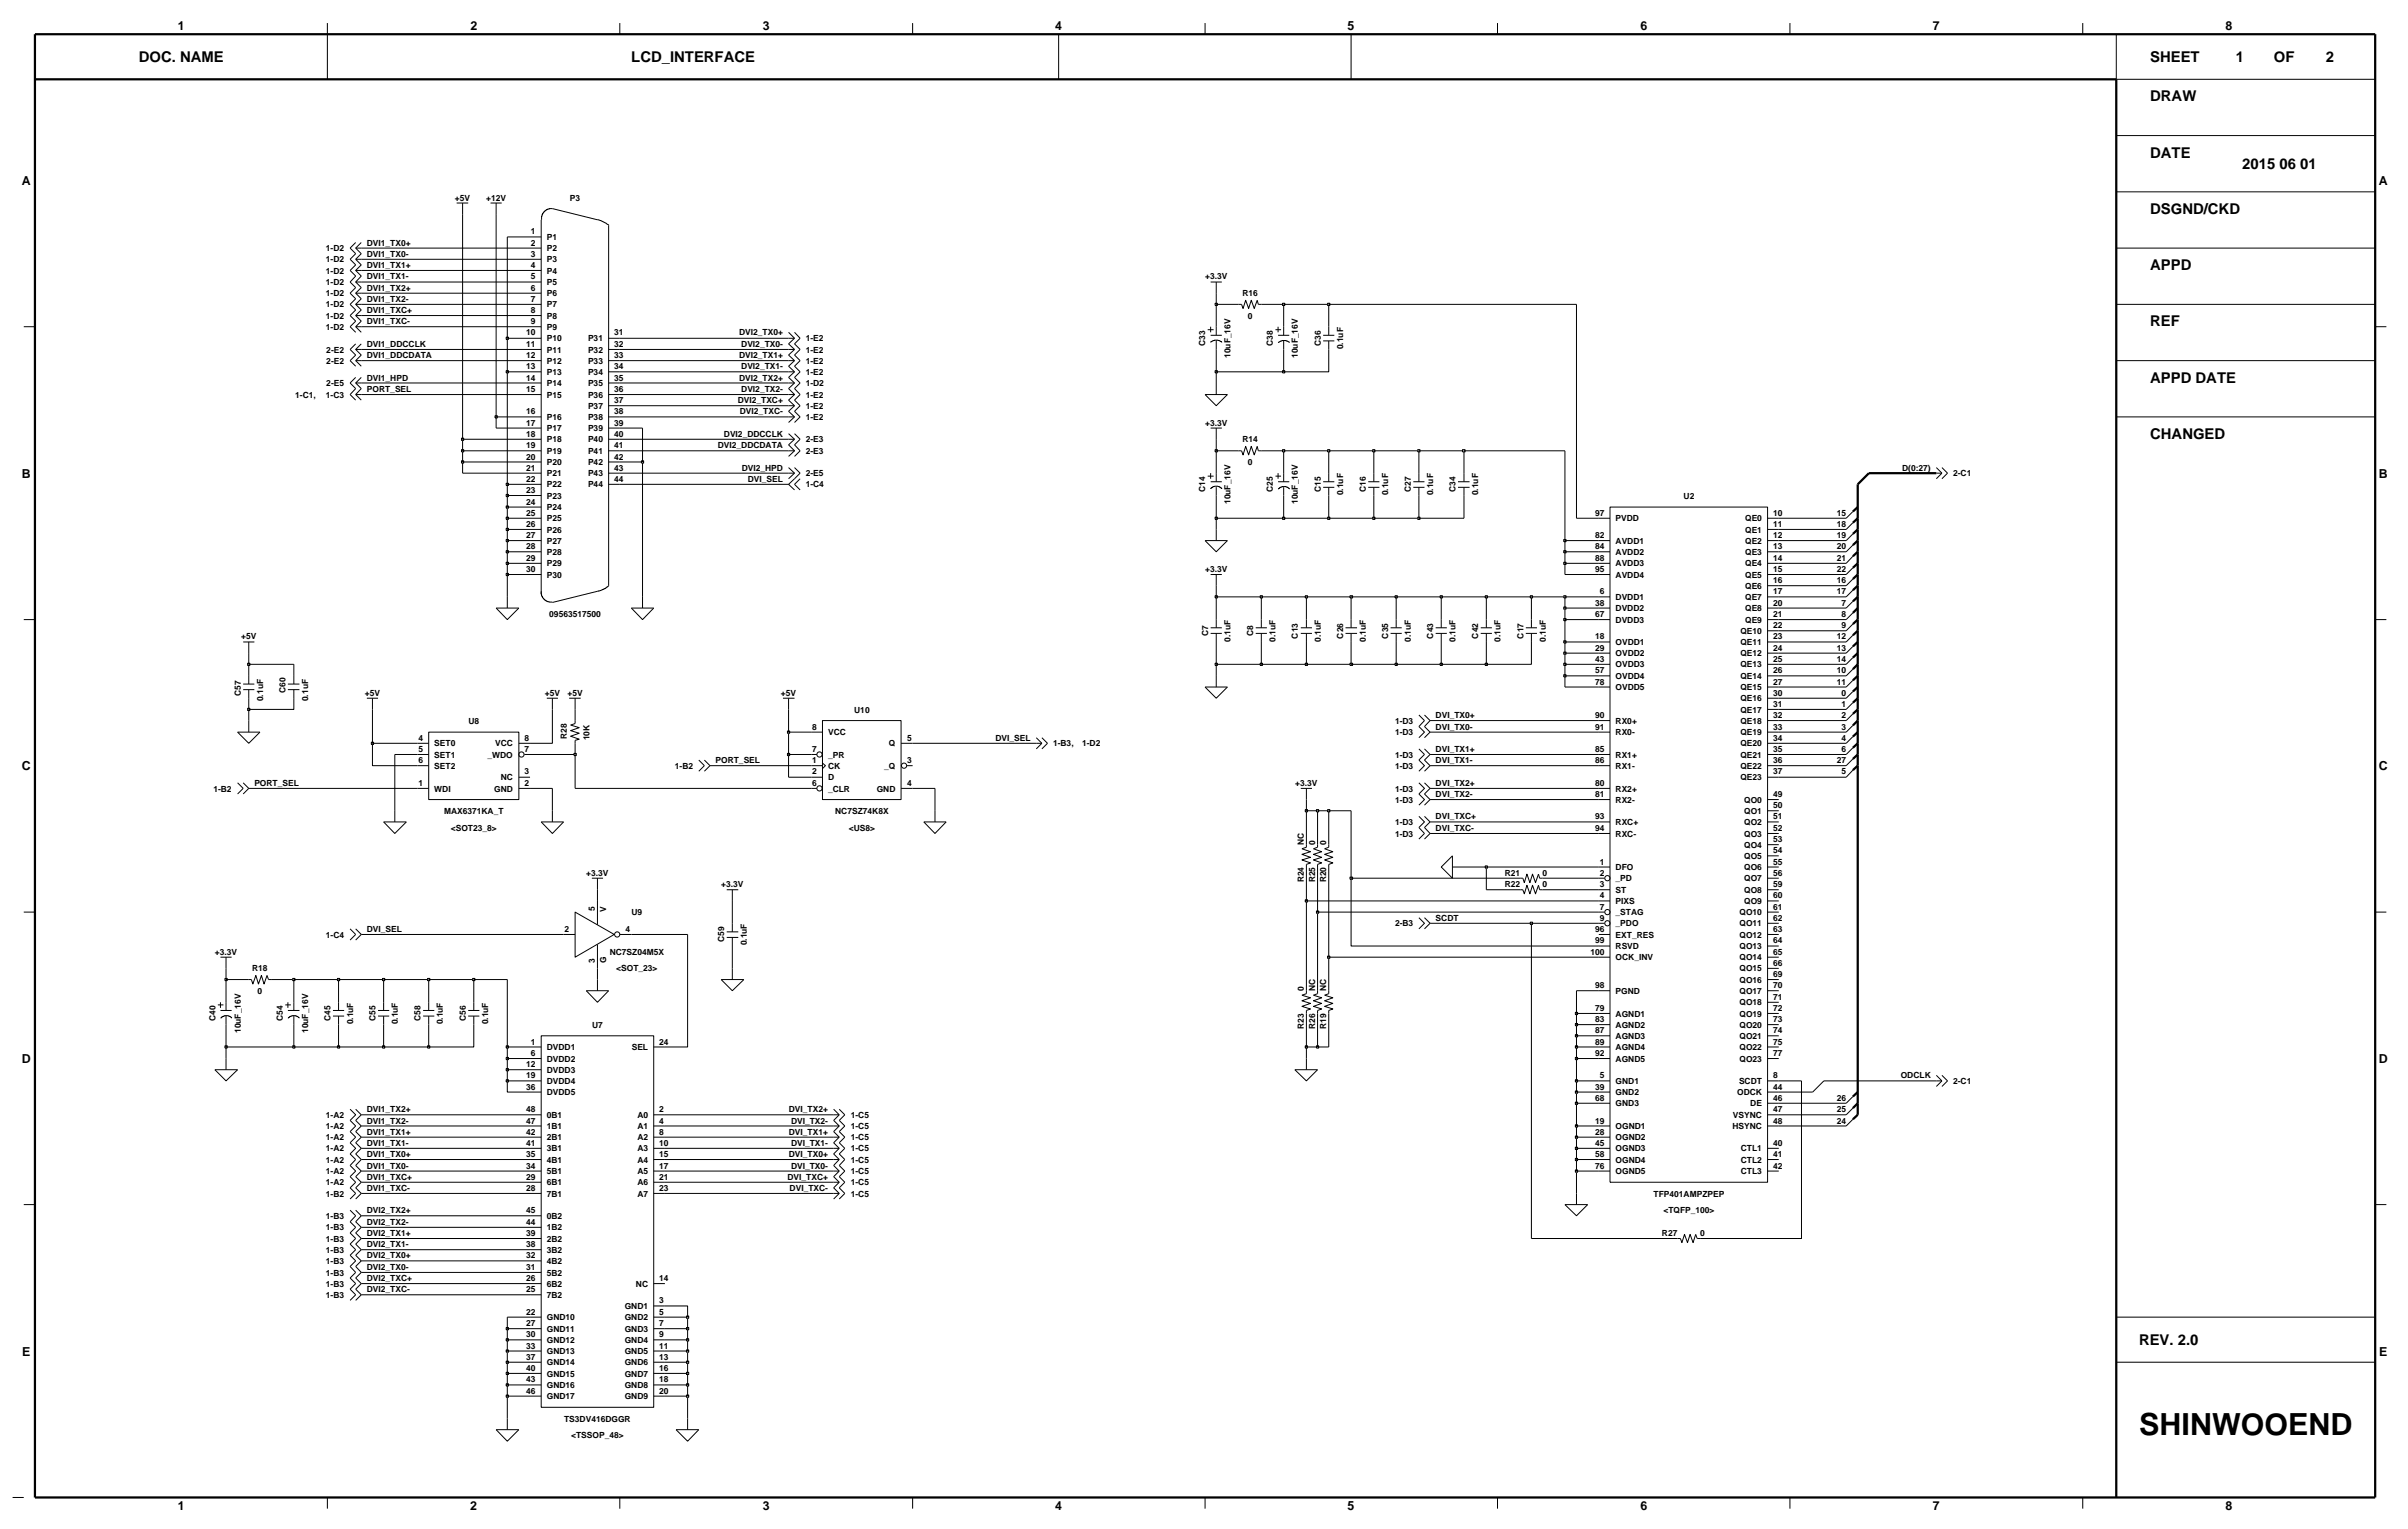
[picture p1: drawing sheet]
<svg xmlns="http://www.w3.org/2000/svg" width="274mm" height="174mm" viewBox="0 0 274 174" stroke-linecap="round" stroke-linejoin="round" font-family="sans-serif">
<defs><g id="words">
<text font-size="3.5" x="243.1" y="163">SHINWOOEND</text>
<g font-size="1.7">
<text x="15.8" y="7">DOC. NAME</text>
<text x="71.7" y="7">LCD_INTERFACE</text>
<text x="244.3" y="11.5">DRAW</text>
<text x="244.3" y="7">SHEET</text>
<text x="254.1" y="7">1</text>
<text x="258.4" y="7">OF</text>
<text x="264.3" y="7">2</text>
<text x="244.3" y="17.9">DATE</text>
<text x="254.8" y="19.2">2015 06 01</text>
<text x="244.3" y="24.3">DSGND/CKD</text>
<text x="244.3" y="30.7">APPD</text>
<text x="244.3" y="37.1">REF</text>
<text x="244.3" y="43.5">APPD DATE</text>
<text x="244.3" y="49.9">CHANGED</text>
<text x="243.1" y="152.8">REV. 2.0</text>
</g>
<g font-size="1.4">
<text x="20.2" y="3.4">1</text>
<text x="53.4" y="3.4">2</text>
<text x="86.7" y="3.4">3</text>
<text x="119.9" y="3.4">4</text>
<text x="153.1" y="3.4">5</text>
<text x="186.4" y="3.4">6</text>
<text x="219.6" y="3.4">7</text>
<text x="252.9" y="3.4">8</text>
<text x="2.5" y="21">A</text>
<text x="270.3" y="21">A</text>
<text x="2.5" y="54.3">B</text>
<text x="270.3" y="54.3">B</text>
<text x="2.5" y="87.5">C</text>
<text x="270.3" y="87.5">C</text>
<text x="2.5" y="120.8">D</text>
<text x="270.3" y="120.8">D</text>
<text x="2.5" y="154">E</text>
<text x="270.4" y="154">E</text>
<text x="20.2" y="171.6">1</text>
<text x="53.4" y="171.6">2</text>
<text x="86.7" y="171.6">3</text>
<text x="119.9" y="171.6">4</text>
<text x="153.1" y="171.6">5</text>
<text x="186.4" y="171.6">6</text>
<text x="219.6" y="171.6">7</text>
<text x="252.9" y="171.6">8</text>
</g>
<g font-size="1">
<text x="51.7" y="22.8">+5V</text>
<text x="55.2" y="22.8">+12V</text>
<text x="64.8" y="22.8">P3</text>
<text x="37" y="28.5">1-D2</text>
<text x="37" y="29.8">1-D2</text>
<text x="41.7" y="27.9">DVI1_TX0+</text>
<text x="41.7" y="29.2">DVI1_TX0-</text>
<text x="60.3" y="27.9">2</text>
<text x="60.3" y="29.2">3</text>
<text x="60.3" y="26.6">1</text>
<text x="62.1" y="28.5">P2</text>
<text x="62.1" y="29.8">P3</text>
<text x="62.1" y="27.3">P1</text>
<text x="37" y="32.4">1-D2</text>
<text x="37" y="33.7">1-D2</text>
<text x="37" y="31.1">1-D2</text>
<text x="37" y="34.9">1-D2</text>
<text x="41.7" y="30.4">DVI1_TX1+</text>
<text x="41.7" y="31.7">DVI1_TX1-</text>
<text x="41.7" y="33">DVI1_TX2+</text>
<text x="41.7" y="34.3">DVI1_TX2-</text>
<text x="41.7" y="35.6">DVI1_TXC+</text>
<text x="60.3" y="30.4">4</text>
<text x="60.3" y="31.7">5</text>
<text x="60.3" y="33">6</text>
<text x="60.3" y="34.3">7</text>
<text x="60.3" y="35.6">8</text>
<text x="62.1" y="31.1">P4</text>
<text x="62.1" y="32.4">P5</text>
<text x="62.1" y="33.7">P6</text>
<text x="62.1" y="34.9">P7</text>
<text x="136.9" y="31.7">+3.3V</text>
<text x="141.2" y="33.7">R16</text>
<text x="37" y="37.5">1-D2</text>
<text x="37" y="36.2">1-D2</text>
<text x="37.1" y="41.3">2-E2</text>
<text x="37.1" y="40.1">2-E2</text>
<text x="41.7" y="36.8">DVI1_TXC-</text>
<text x="41.7" y="39.4">DVI1_DDCCLK</text>
<text x="41.7" y="40.7">DVI1_DDCDATA</text>
<text x="59.8" y="38.1">10</text>
<text x="59.8" y="39.4">11</text>
<text x="59.8" y="40.7">12</text>
<text x="59.8" y="42">13</text>
<text x="60.3" y="36.8">9</text>
<text x="62.1" y="36.2">P8</text>
<text x="62.1" y="38.8">P10</text>
<text x="62.1" y="40.1">P11</text>
<text x="62.1" y="41.3">P12</text>
<text x="62.1" y="37.5">P9</text>
<text x="66.8" y="41.3">P33</text>
<text x="66.8" y="38.8">P31</text>
<text x="66.8" y="40.1">P32</text>
<text x="69.8" y="42">34</text>
<text x="69.8" y="38.1">31</text>
<text x="69.8" y="39.4">32</text>
<text x="69.8" y="40.7">33</text>
<text x="84" y="38.1">DVI2_TX0+</text>
<text x="84" y="40.7">DVI2_TX1+</text>
<text x="84.2" y="39.4">DVI2_TX0-</text>
<text x="84.2" y="42">DVI2_TX1-</text>
<text x="91.6" y="41.3">1-E2</text>
<text x="91.6" y="38.8">1-E2</text>
<text x="91.6" y="40.1">1-E2</text>
<text x="137" y="39.3" transform="rotate(-90 137 39.3)">C33</text>
<text x="139.8" y="40.7" transform="rotate(-90 139.8 40.7)">10uF_16V</text>
<text x="141.8" y="36.2">0</text>
<text x="144.7" y="39.3" transform="rotate(-90 144.7 39.3)">C38</text>
<text x="147.5" y="40.7" transform="rotate(-90 147.5 40.7)">10uF_16V</text>
<text x="150.1" y="39.3" transform="rotate(-90 150.1 39.3)">C36</text>
<text x="152.6" y="39.7" transform="rotate(-90 152.6 39.7)">0.1uF</text>
<text x="33.5" y="45.2">1-C1,</text>
<text x="37" y="45.2">1-C3</text>
<text x="37.1" y="43.9">2-E5</text>
<text x="41.7" y="43.2">DVI1_HPD</text>
<text x="41.7" y="44.5">PORT_SEL</text>
<text x="59.8" y="43.2">14</text>
<text x="59.8" y="44.5">15</text>
<text x="59.8" y="47.1">16</text>
<text x="62.1" y="42.6">P13</text>
<text x="62.1" y="43.9">P14</text>
<text x="62.1" y="45.2">P15</text>
<text x="62.1" y="47.7">P16</text>
<text x="66.8" y="42.6">P34</text>
<text x="66.8" y="43.9">P35</text>
<text x="66.8" y="45.2">P36</text>
<text x="66.8" y="46.4">P37</text>
<text x="66.8" y="47.7">P38</text>
<text x="69.8" y="43.2">35</text>
<text x="69.8" y="44.5">36</text>
<text x="69.8" y="45.8">37</text>
<text x="69.8" y="47.1">38</text>
<text x="83.8" y="45.8">DVI2_TXC+</text>
<text x="84" y="43.2">DVI2_TX2+</text>
<text x="84.1" y="47.1">DVI2_TXC-</text>
<text x="84.2" y="44.5">DVI2_TX2-</text>
<text x="91.6" y="42.6">1-E2</text>
<text x="91.6" y="45.2">1-E2</text>
<text x="91.6" y="46.4">1-E2</text>
<text x="91.6" y="47.7">1-E2</text>
<text x="91.6" y="43.9">1-D2</text>
<text x="59.8" y="52.2">20</text>
<text x="59.8" y="53.5">21</text>
<text x="59.8" y="48.4">17</text>
<text x="59.8" y="49.6">18</text>
<text x="59.8" y="50.9">19</text>
<text x="62.1" y="51.6">P19</text>
<text x="62.1" y="52.8">P20</text>
<text x="62.1" y="49">P17</text>
<text x="62.1" y="50.3">P18</text>
<text x="66.8" y="49">P39</text>
<text x="66.8" y="50.3">P40</text>
<text x="66.8" y="51.6">P41</text>
<text x="66.8" y="52.8">P42</text>
<text x="69.8" y="48.4">39</text>
<text x="69.8" y="49.6">40</text>
<text x="69.8" y="50.9">41</text>
<text x="69.8" y="52.2">42</text>
<text x="69.8" y="53.5">43</text>
<text x="81.6" y="50.9">DVI2_DDCDATA</text>
<text x="82.3" y="49.6">DVI2_DDCCLK</text>
<text x="84.3" y="53.5">DVI2_HPD</text>
<text x="91.6" y="51.6">2-E3</text>
<text x="91.6" y="50.3">2-E3</text>
<text x="136.9" y="48.4">+3.3V</text>
<text x="141.2" y="50.3">R14</text>
<text x="141.8" y="52.8">0</text>
<text x="216.2" y="53.5">D(0:27)</text>
<text x="59.8" y="54.7">22</text>
<text x="59.8" y="56">23</text>
<text x="59.8" y="57.3">24</text>
<text x="59.8" y="58.6">25</text>
<text x="59.8" y="59.9">26</text>
<text x="62.1" y="54.1">P21</text>
<text x="62.1" y="55.4">P22</text>
<text x="62.1" y="56.7">P23</text>
<text x="62.1" y="58">P24</text>
<text x="62.1" y="59.2">P25</text>
<text x="66.8" y="54.1">P43</text>
<text x="66.8" y="55.4">P44</text>
<text x="69.8" y="54.7">44</text>
<text x="85" y="54.7">DVI_SEL</text>
<text x="91.6" y="54.1">2-E5</text>
<text x="91.6" y="55.4">1-C4</text>
<text x="137" y="55.9" transform="rotate(-90 137 55.9)">C14</text>
<text x="139.8" y="57.3" transform="rotate(-90 139.8 57.3)">10uF_16V</text>
<text x="144.7" y="55.9" transform="rotate(-90 144.7 55.9)">C25</text>
<text x="147.5" y="57.3" transform="rotate(-90 147.5 57.3)">10uF_16V</text>
<text x="150.1" y="55.9" transform="rotate(-90 150.1 55.9)">C15</text>
<text x="152.6" y="56.3" transform="rotate(-90 152.6 56.3)">0.1uF</text>
<text x="155.2" y="55.9" transform="rotate(-90 155.2 55.9)">C16</text>
<text x="157.7" y="56.3" transform="rotate(-90 157.7 56.3)">0.1uF</text>
<text x="160.3" y="55.9" transform="rotate(-90 160.3 55.9)">C27</text>
<text x="162.9" y="56.3" transform="rotate(-90 162.9 56.3)">0.1uF</text>
<text x="165.4" y="55.9" transform="rotate(-90 165.4 55.9)">C34</text>
<text x="168" y="56.3" transform="rotate(-90 168 56.3)">0.1uF</text>
<text x="181.3" y="58.6">97</text>
<text x="183.6" y="59.2">PVDD</text>
<text x="191.3" y="56.7">U2</text>
<text x="198.3" y="59.2">QE0</text>
<text x="201.5" y="58.6">10</text>
<text x="201.5" y="59.9">11</text>
<text x="208.7" y="59.9">18</text>
<text x="208.7" y="58.6">15</text>
<text x="221.9" y="54.1">2-C1</text>
<text x="59.8" y="61.1">27</text>
<text x="59.8" y="62.4">28</text>
<text x="59.8" y="63.7">29</text>
<text x="59.8" y="65">30</text>
<text x="62.1" y="60.5">P26</text>
<text x="62.1" y="61.8">P27</text>
<text x="62.1" y="63">P28</text>
<text x="62.1" y="64.4">P29</text>
<text x="62.1" y="65.6">P30</text>
<text x="136.9" y="65">+3.3V</text>
<text x="181.3" y="61.1">82</text>
<text x="181.3" y="62.4">84</text>
<text x="181.3" y="63.7">88</text>
<text x="181.3" y="65">95</text>
<text x="183.6" y="61.8">AVDD1</text>
<text x="183.6" y="63">AVDD2</text>
<text x="183.6" y="64.4">AVDD3</text>
<text x="183.6" y="65.6">AVDD4</text>
<text x="198.3" y="61.8">QE2</text>
<text x="198.3" y="63">QE3</text>
<text x="198.3" y="64.4">QE4</text>
<text x="198.3" y="65.6">QE5</text>
<text x="198.3" y="60.5">QE1</text>
<text x="201.5" y="61.1">12</text>
<text x="201.5" y="62.4">13</text>
<text x="201.5" y="63.7">14</text>
<text x="201.5" y="65">15</text>
<text x="208.7" y="62.4">20</text>
<text x="208.7" y="63.7">21</text>
<text x="208.7" y="65">22</text>
<text x="208.7" y="61.1">19</text>
<text x="62.4" y="70.1">09563517500</text>
<text x="181.3" y="68.8">38</text>
<text x="181.3" y="70.1">67</text>
<text x="181.8" y="67.5">6</text>
<text x="183.6" y="68.2">DVDD1</text>
<text x="183.6" y="69.4">DVDD2</text>
<text x="183.6" y="70.7">DVDD3</text>
<text x="198.3" y="68.2">QE7</text>
<text x="198.3" y="69.4">QE8</text>
<text x="198.3" y="70.7">QE9</text>
<text x="198.3" y="66.9">QE6</text>
<text x="201.5" y="67.5">17</text>
<text x="201.5" y="68.8">20</text>
<text x="201.5" y="70.1">21</text>
<text x="201.5" y="66.3">16</text>
<text x="201.5" y="71.4">22</text>
<text x="208.7" y="67.5">17</text>
<text x="208.7" y="66.3">16</text>
<text x="209.3" y="71.4">9</text>
<text x="209.3" y="70.1">8</text>
<text x="209.3" y="68.8">7</text>
<text x="27.4" y="72.7">+5V</text>
<text x="137.3" y="72.3" transform="rotate(-90 137.3 72.3)">C7</text>
<text x="139.8" y="72.9" transform="rotate(-90 139.8 72.9)">0.1uF</text>
<text x="142.4" y="72.3" transform="rotate(-90 142.4 72.3)">C8</text>
<text x="145" y="72.9" transform="rotate(-90 145 72.9)">0.1uF</text>
<text x="147.5" y="72.5" transform="rotate(-90 147.5 72.5)">C13</text>
<text x="150.1" y="72.9" transform="rotate(-90 150.1 72.9)">0.1uF</text>
<text x="152.6" y="72.5" transform="rotate(-90 152.6 72.5)">C26</text>
<text x="155.2" y="72.9" transform="rotate(-90 155.2 72.9)">0.1uF</text>
<text x="157.7" y="72.5" transform="rotate(-90 157.7 72.5)">C35</text>
<text x="160.3" y="72.9" transform="rotate(-90 160.3 72.9)">0.1uF</text>
<text x="162.9" y="72.5" transform="rotate(-90 162.9 72.5)">C43</text>
<text x="165.4" y="72.9" transform="rotate(-90 165.4 72.9)">0.1uF</text>
<text x="168" y="72.5" transform="rotate(-90 168 72.5)">C42</text>
<text x="170.5" y="72.9" transform="rotate(-90 170.5 72.9)">0.1uF</text>
<text x="173.1" y="72.5" transform="rotate(-90 173.1 72.5)">C17</text>
<text x="175.6" y="72.9" transform="rotate(-90 175.6 72.9)">0.1uF</text>
<text x="181.3" y="72.7">18</text>
<text x="181.3" y="73.9">29</text>
<text x="181.3" y="75.2">43</text>
<text x="181.3" y="76.5">57</text>
<text x="181.3" y="77.8">78</text>
<text x="183.6" y="73.3">OVDD1</text>
<text x="183.6" y="74.6">OVDD2</text>
<text x="183.6" y="75.8">OVDD3</text>
<text x="183.6" y="77.1">OVDD4</text>
<text x="197.8" y="75.8">QE13</text>
<text x="197.8" y="77.1">QE14</text>
<text x="197.8" y="72">QE10</text>
<text x="197.8" y="73.3">QE11</text>
<text x="197.8" y="74.6">QE12</text>
<text x="201.5" y="75.2">25</text>
<text x="201.5" y="76.5">26</text>
<text x="201.5" y="77.8">27</text>
<text x="201.5" y="72.7">23</text>
<text x="201.5" y="73.9">24</text>
<text x="208.7" y="73.9">13</text>
<text x="208.7" y="75.2">14</text>
<text x="208.7" y="76.5">10</text>
<text x="208.7" y="77.8">11</text>
<text x="208.7" y="72.7">12</text>
<text x="27.4" y="79" transform="rotate(-90 27.4 79)">C57</text>
<text x="29.9" y="79.7" transform="rotate(-90 29.9 79.7)">0.1uF</text>
<text x="32.4" y="78.7" transform="rotate(-90 32.4 78.7)">C60</text>
<text x="35" y="79.7" transform="rotate(-90 35 79.7)">0.1uF</text>
<text x="41.5" y="79">+5V</text>
<text x="53.2" y="82.2">U8</text>
<text x="61.9" y="79">+5V</text>
<text x="64.4" y="84" transform="rotate(-90 64.4 84)">R28</text>
<text x="64.5" y="79">+5V</text>
<text x="88.7" y="79">+5V</text>
<text x="92.3" y="82.9">8</text>
<text x="94.1" y="83.5">VCC</text>
<text x="97.1" y="80.9">U10</text>
<text x="158.5" y="82.2">1-D3</text>
<text x="158.5" y="83.5">1-D3</text>
<text x="163.1" y="81.6">DVI_TX0+</text>
<text x="163.1" y="82.9">DVI_TX0-</text>
<text x="181.3" y="81.6">90</text>
<text x="181.3" y="82.9">91</text>
<text x="183.6" y="82.2">RX0+</text>
<text x="183.6" y="83.5">RX0-</text>
<text x="183.6" y="78.4">OVDD5</text>
<text x="197.8" y="78.4">QE15</text>
<text x="197.8" y="79.7">QE16</text>
<text x="197.8" y="80.9">QE17</text>
<text x="197.8" y="82.2">QE18</text>
<text x="197.8" y="83.5">QE19</text>
<text x="201.5" y="79">30</text>
<text x="201.5" y="80.3">31</text>
<text x="201.5" y="81.6">32</text>
<text x="201.5" y="82.9">33</text>
<text x="209.3" y="80.3">1</text>
<text x="209.3" y="79">0</text>
<text x="209.3" y="81.6">2</text>
<text x="209.3" y="82.9">3</text>
<text x="24.2" y="89.9">1-B2</text>
<text x="28.9" y="89.3">PORT_SEL</text>
<text x="47.5" y="89.3">1</text>
<text x="47.5" y="84.2">4</text>
<text x="47.5" y="85.4">5</text>
<text x="47.5" y="86.7">6</text>
<text x="49.4" y="89.9">WDI</text>
<text x="49.4" y="84.8">SET0</text>
<text x="49.4" y="86.1">SET1</text>
<text x="49.4" y="87.3">SET2</text>
<text x="55.4" y="86.1">_WDO</text>
<text x="56.2" y="89.9">GND</text>
<text x="56.3" y="84.8">VCC</text>
<text x="56.9" y="88.7">NC</text>
<text x="59.6" y="89.3">2</text>
<text x="59.6" y="88">3</text>
<text x="59.6" y="84.2">8</text>
<text x="59.6" y="85.4">7</text>
<text x="67" y="84.1" transform="rotate(-90 67 84.1)">10K</text>
<text x="76.7" y="87.3">1-B2</text>
<text x="81.3" y="86.7">PORT_SEL</text>
<text x="92.3" y="89.3">6</text>
<text x="92.3" y="85.4">7</text>
<text x="92.3" y="86.7">1</text>
<text x="92.3" y="88">2</text>
<text x="94.1" y="89.9">_CLR</text>
<text x="94.1" y="86.1">_PR</text>
<text x="94.1" y="87.3">CK</text>
<text x="94.1" y="88.7">D</text>
<text x="99.6" y="89.9">GND</text>
<text x="100.5" y="87.3">_Q</text>
<text x="101" y="84.8">Q</text>
<text x="103.1" y="86.7">3</text>
<text x="103.1" y="89.3">4</text>
<text x="103.1" y="84.2">5</text>
<text x="113.1" y="84.2">DVI_SEL</text>
<text x="119.7" y="84.8">1-B3,</text>
<text x="123" y="84.8">1-D2</text>
<text x="147.2" y="89.3">+3.3V</text>
<text x="158.5" y="86.1">1-D3</text>
<text x="158.5" y="89.9">1-D3</text>
<text x="158.5" y="87.3">1-D3</text>
<text x="163.1" y="85.4">DVI_TX1+</text>
<text x="163.1" y="86.7">DVI_TX1-</text>
<text x="163.1" y="89.3">DVI_TX2+</text>
<text x="181.3" y="89.3">80</text>
<text x="181.3" y="85.4">85</text>
<text x="181.3" y="86.7">86</text>
<text x="183.6" y="89.9">RX2+</text>
<text x="183.6" y="86.1">RX1+</text>
<text x="183.6" y="87.3">RX1-</text>
<text x="197.8" y="84.8">QE20</text>
<text x="197.8" y="86.1">QE21</text>
<text x="197.8" y="87.3">QE22</text>
<text x="197.8" y="88.7">QE23</text>
<text x="201.5" y="84.2">34</text>
<text x="201.5" y="85.4">35</text>
<text x="201.5" y="86.7">36</text>
<text x="201.5" y="88">37</text>
<text x="208.7" y="86.7">27</text>
<text x="209.3" y="85.4">6</text>
<text x="209.3" y="84.2">4</text>
<text x="209.3" y="88">5</text>
<text x="50.5" y="92.5">MAX6371KA_T</text>
<text x="51.2" y="94.4">&lt;SOT23_8&gt;</text>
<text x="94.9" y="92.5">NC7SZ74K8X</text>
<text x="96.5" y="94.4">&lt;US8&gt;</text>
<text x="148.2" y="96" transform="rotate(-90 148.2 96)">NC</text>
<text x="149.4" y="96" transform="rotate(-90 149.4 96)">0</text>
<text x="150.7" y="96" transform="rotate(-90 150.7 96)">0</text>
<text x="158.5" y="95">1-D3</text>
<text x="158.5" y="93.7">1-D3</text>
<text x="158.5" y="91.2">1-D3</text>
<text x="163.1" y="90.6">DVI_TX2-</text>
<text x="163.1" y="93.1">DVI_TXC+</text>
<text x="163.1" y="94.4">DVI_TXC-</text>
<text x="181.3" y="90.6">81</text>
<text x="181.3" y="93.1">93</text>
<text x="181.3" y="94.4">94</text>
<text x="183.6" y="91.2">RX2-</text>
<text x="183.6" y="93.7">RXC+</text>
<text x="183.6" y="95">RXC-</text>
<text x="198.2" y="95">QO3</text>
<text x="198.2" y="91.2">QO0</text>
<text x="198.2" y="92.5">QO1</text>
<text x="198.2" y="93.7">QO2</text>
<text x="201.5" y="94.4">52</text>
<text x="201.5" y="95.7">53</text>
<text x="201.5" y="90.6">49</text>
<text x="201.5" y="91.8">50</text>
<text x="201.5" y="93.1">51</text>
<text x="66.6" y="99.5">+3.3V</text>
<text x="82" y="100.8">+3.3V</text>
<text x="148.2" y="100.3" transform="rotate(-90 148.2 100.3)">R24</text>
<text x="149.4" y="100.3" transform="rotate(-90 149.4 100.3)">R25</text>
<text x="150.7" y="100.3" transform="rotate(-90 150.7 100.3)">R20</text>
<text x="171" y="100.8">R22</text>
<text x="171" y="99.5">R21</text>
<text x="175.3" y="100.8">0</text>
<text x="175.3" y="99.5">0</text>
<text x="181.8" y="100.8">3</text>
<text x="181.8" y="99.5">2</text>
<text x="181.8" y="98.2">1</text>
<text x="183.6" y="101.4">ST</text>
<text x="183.6" y="100.1">_PD</text>
<text x="183.6" y="98.9">DFO</text>
<text x="198.2" y="96.3">QO4</text>
<text x="198.2" y="97.6">QO5</text>
<text x="198.2" y="98.9">QO6</text>
<text x="198.2" y="100.1">QO7</text>
<text x="198.2" y="101.4">QO8</text>
<text x="201.5" y="97">54</text>
<text x="201.5" y="98.2">55</text>
<text x="201.5" y="99.5">56</text>
<text x="201.5" y="100.8">59</text>
<text x="37" y="106.5">1-C4</text>
<text x="41.7" y="105.9">DVI_SEL</text>
<text x="64.1" y="105.9">2</text>
<text x="67.6" y="103.5" transform="rotate(-90 67.6 103.5)">5</text>
<text x="68.9" y="103.6" transform="rotate(-90 68.9 103.6)">V</text>
<text x="71.1" y="105.9">4</text>
<text x="71.8" y="104">U9</text>
<text x="82.3" y="107" transform="rotate(-90 82.3 107)">C59</text>
<text x="84.9" y="107.4" transform="rotate(-90 84.9 107.4)">0.1uF</text>
<text x="158.5" y="105.2">2-B3</text>
<text x="163.1" y="104.6">SCDT</text>
<text x="181.3" y="107.2">99</text>
<text x="181.3" y="105.9">96</text>
<text x="181.8" y="104.6">9</text>
<text x="181.8" y="103.3">7</text>
<text x="181.8" y="102.1">4</text>
<text x="183.6" y="105.2">_PDO</text>
<text x="183.6" y="104">_STAG</text>
<text x="183.6" y="107.8">RSVD</text>
<text x="183.6" y="102.7">PIXS</text>
<text x="183.6" y="106.5">EXT_RES</text>
<text x="197.7" y="104">QO10</text>
<text x="197.7" y="105.2">QO11</text>
<text x="197.7" y="106.5">QO12</text>
<text x="197.7" y="107.8">QO13</text>
<text x="198.2" y="102.7">QO9</text>
<text x="201.5" y="102.1">60</text>
<text x="201.5" y="103.3">61</text>
<text x="201.5" y="104.6">62</text>
<text x="201.5" y="105.9">63</text>
<text x="201.5" y="107.2">64</text>
<text x="24.4" y="108.5">+3.3V</text>
<text x="28.7" y="110.4">R18</text>
<text x="29.3" y="112.9">0</text>
<text x="67.6" y="109.4" transform="rotate(-90 67.6 109.4)">3</text>
<text x="68.9" y="109.4" transform="rotate(-90 68.9 109.4)">G</text>
<text x="69.3" y="108.5">NC7SZ04M5X</text>
<text x="70" y="110.4">&lt;SOT_23&gt;</text>
<text x="148.2" y="112.6" transform="rotate(-90 148.2 112.6)">0</text>
<text x="149.4" y="112.6" transform="rotate(-90 149.4 112.6)">NC</text>
<text x="150.7" y="112.6" transform="rotate(-90 150.7 112.6)">NC</text>
<text x="180.7" y="108.5">100</text>
<text x="181.3" y="112.3">98</text>
<text x="183.6" y="109.1">OCK_INV</text>
<text x="183.6" y="112.9">PGND</text>
<text x="197.7" y="109.1">QO14</text>
<text x="197.7" y="110.4">QO15</text>
<text x="197.7" y="111.6">QO16</text>
<text x="197.7" y="112.9">QO17</text>
<text x="201.5" y="108.5">65</text>
<text x="201.5" y="109.7">66</text>
<text x="201.5" y="111">69</text>
<text x="201.5" y="112.3">70</text>
<text x="201.5" y="113.6">71</text>
<text x="24.5" y="116" transform="rotate(-90 24.5 116)">C40</text>
<text x="27.4" y="117.4" transform="rotate(-90 27.4 117.4)">10uF_16V</text>
<text x="32.1" y="116" transform="rotate(-90 32.1 116)">C54</text>
<text x="35" y="117.4" transform="rotate(-90 35 117.4)">10uF_16V</text>
<text x="37.6" y="116" transform="rotate(-90 37.6 116)">C45</text>
<text x="40.1" y="116.4" transform="rotate(-90 40.1 116.4)">0.1uF</text>
<text x="42.7" y="116" transform="rotate(-90 42.7 116)">C55</text>
<text x="45.2" y="116.4" transform="rotate(-90 45.2 116.4)">0.1uF</text>
<text x="47.8" y="116" transform="rotate(-90 47.8 116)">C58</text>
<text x="50.3" y="116.4" transform="rotate(-90 50.3 116.4)">0.1uF</text>
<text x="52.9" y="116" transform="rotate(-90 52.9 116)">C56</text>
<text x="55.5" y="116.4" transform="rotate(-90 55.5 116.4)">0.1uF</text>
<text x="60.3" y="118.7">1</text>
<text x="60.3" y="120">6</text>
<text x="62.1" y="119.3">DVDD1</text>
<text x="67.3" y="116.8">U7</text>
<text x="71.8" y="119.3">SEL</text>
<text x="74.9" y="118.7">24</text>
<text x="148.2" y="116.9" transform="rotate(-90 148.2 116.9)">R23</text>
<text x="149.4" y="116.9" transform="rotate(-90 149.4 116.9)">R26</text>
<text x="150.7" y="116.9" transform="rotate(-90 150.7 116.9)">R19</text>
<text x="181.3" y="114.9">79</text>
<text x="181.3" y="116.1">83</text>
<text x="181.3" y="117.4">87</text>
<text x="181.3" y="118.7">89</text>
<text x="181.3" y="120">92</text>
<text x="183.6" y="115.5">AGND1</text>
<text x="183.6" y="116.8">AGND2</text>
<text x="183.6" y="118">AGND3</text>
<text x="183.6" y="119.3">AGND4</text>
<text x="197.7" y="116.8">QO20</text>
<text x="197.7" y="118">QO21</text>
<text x="197.7" y="119.3">QO22</text>
<text x="197.7" y="114.2">QO18</text>
<text x="197.7" y="115.5">QO19</text>
<text x="201.5" y="116.1">73</text>
<text x="201.5" y="117.4">74</text>
<text x="201.5" y="118.7">75</text>
<text x="201.5" y="120">77</text>
<text x="201.5" y="114.9">72</text>
<text x="59.8" y="121.3">12</text>
<text x="59.8" y="122.5">19</text>
<text x="59.8" y="123.8">36</text>
<text x="62.1" y="120.6">DVDD2</text>
<text x="62.1" y="121.9">DVDD3</text>
<text x="62.1" y="123.2">DVDD4</text>
<text x="62.1" y="124.4">DVDD5</text>
<text x="181.3" y="123.8">39</text>
<text x="181.3" y="125.1">68</text>
<text x="181.8" y="122.5">5</text>
<text x="183.6" y="120.6">AGND5</text>
<text x="183.6" y="123.2">GND1</text>
<text x="183.6" y="124.4">GND2</text>
<text x="183.6" y="125.7">GND3</text>
<text x="197.4" y="124.4">ODCK</text>
<text x="197.6" y="123.2">SCDT</text>
<text x="197.7" y="120.6">QO23</text>
<text x="198.9" y="125.7">DE</text>
<text x="201.5" y="122.5">8</text>
<text x="201.5" y="125.1">46</text>
<text x="201.5" y="123.8">44</text>
<text x="208.7" y="125.1">26</text>
<text x="216" y="122.5">ODCLK</text>
<text x="221.9" y="123.2">2-C1</text>
<text x="37" y="128.3">1-A2</text>
<text x="37" y="130.8">1-A2</text>
<text x="37" y="127">1-A2</text>
<text x="37" y="129.5">1-A2</text>
<text x="41.7" y="130.2">DVI1_TX1-</text>
<text x="41.7" y="127.6">DVI1_TX2-</text>
<text x="41.7" y="131.5">DVI1_TX0+</text>
<text x="41.7" y="128.9">DVI1_TX1+</text>
<text x="41.7" y="126.4">DVI1_TX2+</text>
<text x="59.8" y="126.4">48</text>
<text x="59.8" y="127.6">47</text>
<text x="59.8" y="128.9">42</text>
<text x="59.8" y="130.2">41</text>
<text x="59.8" y="131.5">35</text>
<text x="62.1" y="127">0B1</text>
<text x="62.1" y="128.3">1B1</text>
<text x="62.1" y="129.5">2B1</text>
<text x="62.1" y="130.8">3B1</text>
<text x="72.4" y="127">A0</text>
<text x="72.4" y="128.3">A1</text>
<text x="72.4" y="129.5">A2</text>
<text x="72.4" y="130.8">A3</text>
<text x="74.9" y="126.4">2</text>
<text x="74.9" y="127.6">4</text>
<text x="74.9" y="128.9">8</text>
<text x="74.9" y="130.2">10</text>
<text x="74.9" y="131.5">15</text>
<text x="89.6" y="131.5">DVI_TX0+</text>
<text x="89.6" y="128.9">DVI_TX1+</text>
<text x="89.6" y="126.4">DVI_TX2+</text>
<text x="89.9" y="130.2">DVI_TX1-</text>
<text x="89.9" y="127.6">DVI_TX2-</text>
<text x="96.7" y="127">1-C5</text>
<text x="96.7" y="128.3">1-C5</text>
<text x="96.7" y="129.5">1-C5</text>
<text x="96.7" y="130.8">1-C5</text>
<text x="181.3" y="127.6">19</text>
<text x="181.3" y="128.9">28</text>
<text x="181.3" y="130.2">45</text>
<text x="181.3" y="131.5">58</text>
<text x="183.6" y="128.3">OGND1</text>
<text x="183.6" y="129.5">OGND2</text>
<text x="183.6" y="130.8">OGND3</text>
<text x="196.9" y="128.3">HSYNC</text>
<text x="196.9" y="127">VSYNC</text>
<text x="197.8" y="130.8">CTL1</text>
<text x="201.5" y="126.4">47</text>
<text x="201.5" y="131.5">41</text>
<text x="201.5" y="130.2">40</text>
<text x="201.5" y="127.6">48</text>
<text x="208.7" y="126.4">25</text>
<text x="208.7" y="127.6">24</text>
<text x="37" y="134.7">1-A2</text>
<text x="37" y="133.4">1-A2</text>
<text x="37" y="132.1">1-A2</text>
<text x="37" y="135.9">1-B2</text>
<text x="41.7" y="134">DVI1_TXC+</text>
<text x="41.7" y="137.8">DVI2_TX2+</text>
<text x="41.7" y="132.8">DVI1_TX0-</text>
<text x="41.7" y="135.3">DVI1_TXC-</text>
<text x="59.8" y="137.8">45</text>
<text x="59.8" y="132.8">34</text>
<text x="59.8" y="134">29</text>
<text x="59.8" y="135.3">28</text>
<text x="62.1" y="132.1">4B1</text>
<text x="62.1" y="133.4">5B1</text>
<text x="62.1" y="134.7">6B1</text>
<text x="62.1" y="135.9">7B1</text>
<text x="72.4" y="132.1">A4</text>
<text x="72.4" y="133.4">A5</text>
<text x="72.4" y="134.7">A6</text>
<text x="72.4" y="135.9">A7</text>
<text x="74.9" y="132.8">17</text>
<text x="74.9" y="134">21</text>
<text x="74.9" y="135.3">23</text>
<text x="89.5" y="134">DVI_TXC+</text>
<text x="89.7" y="135.3">DVI_TXC-</text>
<text x="89.9" y="132.8">DVI_TX0-</text>
<text x="96.7" y="132.1">1-C5</text>
<text x="96.7" y="133.4">1-C5</text>
<text x="96.7" y="134.7">1-C5</text>
<text x="96.7" y="135.9">1-C5</text>
<text x="181.3" y="132.8">76</text>
<text x="183.6" y="132.1">OGND4</text>
<text x="183.6" y="133.4">OGND5</text>
<text x="187.9" y="135.9">TFP401AMPZPEP</text>
<text x="189" y="137.8">&lt;TQFP_100&gt;</text>
<text x="197.8" y="132.1">CTL2</text>
<text x="197.8" y="133.4">CTL3</text>
<text x="201.5" y="132.8">42</text>
<text x="37" y="138.5">1-B3</text>
<text x="37" y="139.8">1-B3</text>
<text x="37" y="141.1">1-B3</text>
<text x="37" y="142.3">1-B3</text>
<text x="37" y="143.6">1-B3</text>
<text x="41.7" y="143">DVI2_TX0+</text>
<text x="41.7" y="140.4">DVI2_TX1+</text>
<text x="41.7" y="141.7">DVI2_TX1-</text>
<text x="41.7" y="139.2">DVI2_TX2-</text>
<text x="59.8" y="139.2">44</text>
<text x="59.8" y="140.4">39</text>
<text x="59.8" y="141.7">38</text>
<text x="59.8" y="143">32</text>
<text x="62.1" y="138.5">0B2</text>
<text x="62.1" y="139.8">1B2</text>
<text x="62.1" y="141.1">2B2</text>
<text x="62.1" y="142.3">3B2</text>
<text x="62.1" y="143.6">4B2</text>
<text x="188.9" y="140.4">R27</text>
<text x="193.2" y="140.4">0</text>
<text x="37" y="146.2">1-B3</text>
<text x="37" y="147.5">1-B3</text>
<text x="37" y="144.9">1-B3</text>
<text x="41.7" y="144.2">DVI2_TX0-</text>
<text x="41.7" y="145.6">DVI2_TXC+</text>
<text x="41.7" y="146.8">DVI2_TXC-</text>
<text x="59.8" y="149.4">22</text>
<text x="59.8" y="144.2">31</text>
<text x="59.8" y="145.6">26</text>
<text x="59.8" y="146.8">25</text>
<text x="62.1" y="150">GND10</text>
<text x="62.1" y="144.9">5B2</text>
<text x="62.1" y="146.2">6B2</text>
<text x="62.1" y="147.5">7B2</text>
<text x="71" y="148.7">GND1</text>
<text x="71" y="150">GND2</text>
<text x="72.3" y="146.2">NC</text>
<text x="74.9" y="148.1">3</text>
<text x="74.9" y="149.4">5</text>
<text x="74.9" y="145.6">14</text>
<text x="59.8" y="150.6">27</text>
<text x="59.8" y="151.9">30</text>
<text x="59.8" y="153.2">33</text>
<text x="59.8" y="154.5">37</text>
<text x="59.8" y="155.8">40</text>
<text x="62.1" y="151.3">GND11</text>
<text x="62.1" y="152.6">GND12</text>
<text x="62.1" y="153.8">GND13</text>
<text x="62.1" y="155.1">GND14</text>
<text x="71" y="151.3">GND3</text>
<text x="71" y="152.6">GND4</text>
<text x="71" y="153.8">GND5</text>
<text x="71" y="155.1">GND6</text>
<text x="74.9" y="150.6">7</text>
<text x="74.9" y="151.9">9</text>
<text x="74.9" y="153.2">11</text>
<text x="74.9" y="154.5">13</text>
<text x="74.9" y="155.8">16</text>
<text x="59.8" y="157">43</text>
<text x="59.8" y="158.3">46</text>
<text x="62.1" y="156.4">GND15</text>
<text x="62.1" y="157.7">GND16</text>
<text x="62.1" y="159">GND17</text>
<text x="64.1" y="161.5">TS3DV416DGGR</text>
<text x="71" y="156.4">GND7</text>
<text x="71" y="157.7">GND8</text>
<text x="71" y="159">GND9</text>
<text x="74.9" y="157">18</text>
<text x="74.9" y="158.3">20</text>
<text x="64.9" y="163.4">&lt;TSSOP_48&gt;</text>
</g>
</g></defs>
<g fill="none" stroke="#000" stroke-width=".11">
<path d="M40.4 29.5l.7 .6-.7 .6 .7 .7-.7 .6 .7 .7-.7 .6 .7 .6-.7 .7 .7 .6-.7 .6M40.4 27.6l-.6 .6 .6 .6-.6 .7 .6 .6-.6 .6 .6 .7-.6 .6 .6 .7-.6 .6 .6 .6-.6 .7 .6 .6-.6 .6 .6 .7-.6 .6 .6 .7M40.4 35.8l.7 .7-.7 .6M40.4 37.1l.7 .7M40.4 37.1h.7M40.4 28.2l.7 .6-.7 .7M40.4 29.5h.7M40.4 39.7h.7M40.4 34.6h.7M40.4 30.7h.7M40.4 33.3h.7M40.4 35.8h.7"/>
<path d="M40.4 32h.7M40.4 28.2h.7M40.4 39.1l-.6 .6 .6 .6-.6 .7 .6 .6M41.1 39.1l-.7 .6 .7 .6-.7 .7M41.1 27.6l-.7 .6M51.9 23.1h1.3M52.6 23.1v1.2M55.7 23.1h1.3M56.4 23.1v1.2M60.2 37.1h1.3M60.2 29.5h1.3M60.2 38.4h1.3"/>
<path d="M60.2 39.7h1.3M60.2 34.6h1.3M60.2 30.7h1.3M60.2 33.3h1.3M60.2 35.8h1.3M60.2 32h1.3M60.2 28.2h1.3M60.2 26.9h1.3M61.5 25v42.5M61.5 25v-.4l.3-.5 .3-.3 .3-.1h.4l5.1 1.3M67.9 24.9l1.3 .7v41l-.4 .2-.7 .3-5.3 1.3M69.2 38.4h1.2"/>
<path d="M69.2 39.7h1.2M89.6 37.8l.7 .6M89.6 38.4h.7M89.6 39.7h.7M90.3 37.8l.6 .6-.6 .7 .6 .6-.6 .6 .6 .7-.6 .6 .6 .6-.6 .7 .6 .6-.6 .6 .6 .7-.6 .7 .6 .6-.6 .6 .6 .7-.6 .6M90.3 38.4l-.7 .7 .7 .6M90.3 39.7l-.7 .6 .7 .7M137.2 37.5h.7M137.6 38.9l.4-.3h.4l.4 .3M137.6 38.1h1.2M137.6 37.1v.7M137.6 32h1.2"/>
<path d="M138.2 32v1.3M138.2 37.1v1M138.2 38.6v1.1M140.7 34.6h.4l.2 .4 .3-.9 .3 .9 .3-.9 .3 .9 .4-.9 .1 .5h.3M144.9 37.5h.7M145.2 38.1h1.3M145.2 37.1v.7M145.9 37.1v1M145.9 38.6v1.1M146.5 38.9l-.4-.2h-.4l-.4 .2M150.4 38.1h1.2M150.4 38.7h1.2"/>
<path d="M151 37.1v1M151 38.7v1M40.4 43.5h.7M40.4 44.8h.7M40.4 42.9l-.6 .6 .6 .6-.6 .7 .6 .7M40.4 44.8l.7 .7M40.4 41h.7M40.4 41l.7 .6M41.1 42.9l-.7 .6 .7 .6-.7 .7M60.2 42.2h1.3M60.2 43.5h1.3M60.2 44.8h1.3"/>
<path d="M60.2 47.4h1.3M60.2 58.9h1.3M60.2 51.2h1.3M60.2 41h1.3M60.2 48.6h1.3M60.2 49.9h1.3M60.2 52.5h1.3M60.2 53.8h1.3M60.2 55h1.3M60.2 56.3h1.3M60.2 57.6h1.3M69.2 42.2h1.2"/>
<path d="M69.2 43.5h1.2M69.2 44.8h1.2M69.2 46.1h1.2M69.2 47.4h1.2M69.2 51.2h1.2M69.2 41h1.2M69.2 48.6h1.2M69.2 49.9h1.2M69.2 52.5h1.2M69.2 53.8h1.2M69.2 55h1.2M89.6 42.2h.7"/>
<path d="M89.6 43.5h.7M89.6 44.8h.7M89.6 46.1h.7M89.6 47.4h.7M89.6 51.2h.7M89.6 41h.7M89.6 49.9h.7M89.6 53.8h.7M89.6 53.1l.7 .7M89.6 49.3l.7 .6M90.3 43.5l-.7 .6 .7 .7-.7 .7 .7 .6M90.3 53.1l.6 .7-1.3 1.2 .7 .7"/>
<path d="M90.3 49.9l-.7 .6 .7 .7-.7 .7M90.3 41l-.7 .6 .7 .6M90.3 42.2l-.7 .7 .7 .6M90.3 46.1l-.7 .6 .7 .7M90.3 47.4l-.7 .6M90.3 49.3l.6 .6-.6 .6 .6 .7-.6 .7M90.3 53.8l-.7 .6M90.9 54.4l-.6 .6 .6 .7M136.9 44.8h2.6l-1.3 1.3zM137.2 54.1h.7M137.6 55.5l.2-.2 .2-.1 .5 .1 .3 .2M137.6 54.7h1.2"/>
<path d="M137.6 53.8v.6M137.6 48.6h1.2M138.2 43.5v1.3M138.2 48.6v1.3M138.2 53.8v.9M138.2 55.3v1M140.7 51.2h.4l.2 .5 .3-1 .3 1 .3-1 .3 1 .4-1 .1 .5h.3M144.9 54.1h.7M145.2 54.7h1.3M145.2 53.8v.6M145.9 53.8v.9M145.9 55.3v1"/>
<path d="M146.5 55.5l-.4-.2h-.4l-.3 .1-.1 .2M150.4 55.4h1.2M150.4 54.7h1.2M151 53.8v.9M151 55.4v.9M155.5 55.4h1.3M155.5 54.7h1.3M156.1 53.8v.9M156.1 55.4v.9M160.6 55.4h1.3M160.6 54.7h1.3M161.2 53.8v.9"/>
<path d="M161.2 55.4v.9M165.7 55.4h1.3M165.7 54.7h1.3M166.4 53.8v.9M166.4 55.4v.9M181.7 58.9h1.3M183 57.6h17.9v76.7h-17.9zM200.9 58.9h1.2M210.6 59.4l-.8 .7M210.6 58.1l-.8 .8M220 53.8h.7M220 53.1l.7 .7"/>
<path d="M220.7 53.1l.6 .7-.6 .6M220.7 53.8l-.7 .6M27.6 72.9h1.3M27.6 78.4h1.3M27.6 77.7h1.3M28.3 72.9v1.3M28.3 76.8v.9M28.3 78.4v.9M32.7 78.4h1.3M32.7 77.7h1.3M33.4 76.8v.9M33.4 78.4v.9"/>
<path d="M41.7 79.3h1.3M42.3 79.3v1.3M56.4 69.1h2.6l-1.4 1.3zM57.6 67.8v1.3M60.2 60.1h1.3M60.2 61.4h1.3M60.2 62.7h1.3M60.2 64h1.3M60.2 65.3h1.3M61.5 67.2v.5l.4 .5 .5 .2h.4M62.1 79.3h1.3M62.8 79.3v1.3"/>
<path d="M64.7 79.3h1.3M65.4 79.3v1.3M71.7 69.1h2.6l-1.3 1.3zM73 67.8v1.3M89 79.3h1.3M89.6 79.3v1.3M136.9 78.1h2.6l-1.3 1.2zM136.9 61.4h2.6l-1.3 1.3zM137.6 72h1.2M137.6 71.3h1.2M137.6 65.3h1.2M138.2 60.1v1.3"/>
<path d="M138.2 65.3v1.2M138.2 70.4v.9M138.2 72v.9M138.2 76.8v1.3M142.7 72h1.3M142.7 71.3h1.3M143.3 70.4v.9M143.3 72v.9M147.8 72h1.3M147.8 71.3h1.3M148.5 70.4v.9M148.5 72v.9"/>
<path d="M152.9 72h1.3M152.9 71.3h1.3M153.5 70.4v.9M153.5 72v.9M158 72h1.3M158 71.3h1.3M158.7 70.4v.9M158.7 72v.9M163.1 72h1.3M163.1 71.3h1.3M163.8 70.4v.9M163.8 72v.9"/>
<path d="M168.3 72h1.2M168.3 71.3h1.2M168.9 70.4v.9M168.9 72v.9M173.4 72h1.3M173.4 71.3h1.3M174 70.4v.9M174 72v.9M181.7 69.1h1.3M181.7 78.1h1.3M181.7 67.8h1.3M181.7 61.4h1.3"/>
<path d="M181.7 62.7h1.3M181.7 64h1.3M181.7 65.3h1.3M181.7 72.9h1.3M181.7 70.4h1.3M181.7 74.2h1.3M181.7 75.5h1.3M181.7 76.8h1.3M200.9 79.3h1.2M200.9 69.1h1.2M200.9 78.1h1.2M200.9 67.8h1.2"/>
<path d="M200.9 60.1h1.2M200.9 61.4h1.2M200.9 62.7h1.2M200.9 64h1.2M200.9 65.3h1.2M200.9 66.5h1.2M200.9 72.9h1.2M200.9 70.4h1.2M200.9 71.7h1.2M200.9 74.2h1.2M200.9 75.5h1.2M200.9 76.8h1.2"/>
<path d="M210.6 70.9l-.8 .8M210.6 74.7l-.8 .8M210.6 76l-.8 .8M210.6 63.2l-.8 .8M210.6 64.5l-.8 .8M210.6 73.4l-.8 .8M210.6 79.8l-.8 .8M210.6 65.8l-.8 .7M210.6 69.6l-.8 .8M210.6 61.9l-.8 .8M210.6 67l-.8 .8M210.6 68.3l-.8 .8"/>
<path d="M210.6 78.6l-.8 .7M210.6 77.3l-.8 .8M210.6 60.7l-.8 .7M210.6 72.2l-.8 .7M27 83.2h2.5l-1.2 1.2zM27 88.9l.6 .7-.6 .6M27.6 88.9l.7 .7-.7 .6M28.3 81.9v1.3M43.6 93.4h2.6l-1.3 1.3zM44.9 92.1v1.3M47.4 87h1.3M47.4 89.6h1.3"/>
<path d="M47.4 84.4h1.3M47.4 85.7h1.3M48.7 83.2h10.3v7.6h-10.3zM59 89.6h1.2M59 88.3h1.2M59 84.4h1.2M59.6 85.7h.6M61.5 93.4h2.5l-1.2 1.3zM62.8 92.1v1.3M65.4 81.9v.3l-.6 .2 1 .3-1 .3 1 .3-1 .3 1 .4-.4 .1v.3M67.3 99.8h1.2M67.9 99.8v1.3"/>
<path d="M79.4 86.4l.6 .6-.6 .6M80 86.4l.7 .6-.7 .6M92.2 87h1.3M92.2 89.6h.6M92.2 88.3h1.3M92.2 83.2h1.3M92.2 85.7h.6M93.5 86.7l.3 .3-.3 .3M93.5 81.9h8.9v8.9h-8.9zM102.4 89.6h1.3M102.4 84.4h1.3M103.1 87h.6"/>
<path d="M105 93.4h2.5l-1.3 1.3zM106.2 92.1v1.3M117.8 84.4h.6M117.8 83.8l.6 .6M118.4 83.8l.6 .6-.6 .7M118.4 84.4l-.6 .7M147.8 89.6h1.3M148.5 96v.3l-.6 .1 1 .4-1 .3 1 .3-1 .3 1 .3-.4 .2v.3M148.5 89.6v1.2M149.7 96v.3l-.4 .1 .9 .4-.9 .3 .9 .3-.9 .3 .9 .3-.5 .2v.3M151 96v.3l-.5 .1 1 .4-1 .3 1 .3-1 .3 1 .3-.5 .2v.3M161.2 88.9l.7 .7-.7 .6 .7 .6-.7 .7"/>
<path d="M161.2 85.1l.7 .6-.7 .7 .7 .6-.7 .6M161.2 81.2l.7 .7-.7 .6 .7 .7-.7 .6M161.2 92.7l.7 .7-.7 .6 .7 .7-.7 .6M161.9 81.2l.6 .7-.6 .6 .6 .7-.6 .6M161.9 88.9l.6 .7-.6 .6 .6 .6-.6 .7M161.9 85.1l.6 .6-.6 .7 .6 .6-.6 .6M161.9 92.7l.6 .7-.6 .6 .6 .7-.6 .6M163.8 98.5l1.2-1.3v2.6zM165 98.5h1.4M172.8 99.8h.2l.2 .5 .3-1 .4 1 .2-1 .4 1 .3-1 .2 .5h.3M181.7 87h1.3M181.7 89.6h1.3"/>
<path d="M181.7 83.2h1.3M181.7 85.7h1.3M181.7 93.4h1.3M181.7 98.5h1.3M181.7 81.9h1.3M181.7 90.8h1.3M181.7 94.7h1.3M181.7 99.8h.6M200.9 87h1.2M200.9 88.3h1.2M200.9 84.4h1.2M200.9 83.2h1.2"/>
<path d="M200.9 85.7h1.2M200.9 93.4h1.2M200.9 98.5h1.2M200.9 80.6h1.2M200.9 81.9h1.2M200.9 90.8h1.2M200.9 92.1h1.2M200.9 94.7h1.2M200.9 96h1.2M200.9 97.2h1.2M200.9 99.8h1.2M210.6 81.1l-.8 .8"/>
<path d="M210.6 82.4l-.8 .8M210.6 83.7l-.8 .7M210.6 86.2l-.8 .8M210.6 85l-.8 .7M210.6 87.5l-.8 .8M24.8 114.2h.6M25.1 114.8h1.2M25.1 108.7h1.2M25.1 113.9v.6M25.7 108.7v1.3M25.7 113.9v.9M25.7 115.4v1"/>
<path d="M26.4 115.6l-.5-.2h-.4l-.3 .1-.1 .2M28.3 111.3h.3l.1 .5 .4-1 .3 1 .3-1 .3 1 .3-1 .2 .5h.3M32.4 114.2h.7M32.7 114.8h1.3M32.7 113.9v.6M33.4 113.9v.9M33.4 115.4v1M34 115.6l-.4-.2h-.4l-.3 .1-.1 .2M37.8 115.4h1.3M37.8 114.8h1.3M38.5 113.9v.9M38.5 115.4v1"/>
<path d="M39.8 105.5l.6 .7-.6 .6M40.4 105.5l.7 .7-.7 .6M43 115.4h1.2M43 114.8h1.2M43.6 113.9v.9M43.6 115.4v1M48.1 115.4h1.3M48.1 114.8h1.3M48.7 113.9v.9M48.7 115.4v1M53.2 115.4h1.3M53.2 114.8h1.3"/>
<path d="M53.8 113.9v.9M53.8 115.4v1M60.2 118.9h1.3M61.5 117.7h12.8v42.2h-12.8zM64 106.2h1.4M65.4 103.6l4.4 2.6-4.4 2.5zM66.6 112.6h2.6l-1.3 1.3zM67.9 102.4v2.7M67.9 107.3v2.7M67.9 111.3v1.3M70.4 106.2h1.3M74.3 118.9h1.3"/>
<path d="M81.9 111.3h2.6l-1.3 1.3zM82.6 106.5h1.3M82.6 105.9h1.3M82.6 101.1h1.3M83.2 101.1v1.3M83.2 104.9v1M83.2 106.5v1M83.2 110v1.3M148.5 112.6v.3l-.6 .2 1 .3-1 .3 1 .3-1 .3 1 .3-.4 .2v.3M149.7 112.6v.3l-.4 .2 .9 .3-.9 .3 .9 .3-.9 .3 .9 .3-.5 .2v.3M151 112.6v.3l-.5 .2 1 .3-1 .3 1 .3-1 .3 1 .3-.5 .2v.3M161.2 104.3l.7 .6-.7 .6"/>
<path d="M161.9 104.3l.6 .6-.6 .6M172.8 101.1h.2l.2 .5 .3-1 .4 1 .2-1 .4 1 .3-1 .2 .5h.3M181.7 101.1h1.3M181.7 106.2h1.3M181.7 102.4h1.3M181.7 103.6h.6M181.7 104.9h.6M181.7 107.5h1.3M181.7 108.7h1.3M181.7 112.6h1.3M181.7 115.1h1.3M181.7 116.4h1.3"/>
<path d="M181.7 117.7h1.3M181.7 118.9h1.3M200.9 101.1h1.2M200.9 106.2h1.2M200.9 111.3h1.2M200.9 102.4h1.2M200.9 103.6h1.2M200.9 104.9h1.2M200.9 107.5h1.2M200.9 108.7h1.2M200.9 110h1.2M200.9 112.6h1.2"/>
<path d="M200.9 113.9h1.2M200.9 115.1h1.2M200.9 116.4h1.2M200.9 117.7h1.2M200.9 118.9h1.2M24.4 121.5h2.6l-1.3 1.3zM25.7 120.3v1.2M39.8 126l.6 .7-.6 .6 .6 .6-.6 .7 .6 .6-.6 .6 .6 .7-.6 .6 .6 .6-.6 .7 .6 .6-.6 .7 .6 .6-.6 .7 .6 .6-.6 .6M39.8 137.5l.6 .6-.6 .7 .6 .6-.6 .7 .6 .6-.6 .6 .6 .7-.6 .6 .6 .6-.6 .7 .6 .7-.6 .6 .6 .6-.6 .7 .6 .6-.6 .6M40.4 137.5l.7 .6-.7 .7 .7 .6-.7 .7 .7 .6-.7 .6 .7 .7-.7 .6 .7 .6-.7 .7 .7 .7-.7 .6 .7 .6-.7 .7 .7 .6-.7 .6M40.4 126l.7 .7-.7 .6 .7 .6-.7 .7 .7 .6-.7 .6 .7 .7-.7 .6 .7 .6-.7 .7 .7 .6-.7 .7 .7 .6-.7 .7 .7 .6-.7 .6M60.2 133h1.3"/>
<path d="M60.2 122.8h1.3M60.2 127.9h1.3M60.2 129.2h1.3M60.2 124.1h1.3M60.2 130.5h1.3M60.2 131.7h1.3M60.2 126.7h1.3M60.2 120.3h1.3M60.2 121.5h1.3M60.2 134.3h1.3M60.2 135.6h1.3M60.2 139.4h1.3"/>
<path d="M60.2 138.1h1.3M74.3 133h1.3M74.3 127.9h1.3M74.3 129.2h1.3M74.3 130.5h1.3M74.3 131.7h1.3M74.3 126.7h1.3M74.3 134.3h1.3M74.3 135.6h1.3M94.7 133h.7M94.7 127.9h.7M94.7 129.2h.7"/>
<path d="M94.7 130.5h.7M94.7 131.7h.7M94.7 126.7h.7M94.7 134.3h.7M94.7 135.6h.7M94.7 126l.7 .7M95.4 126.7l-.7 .6 .7 .6-.7 .7 .7 .6M95.4 126l.6 .7-.6 .6 .6 .6-.6 .7 .6 .6-.6 .6 .6 .7-.6 .6 .6 .6-.6 .7 .6 .6-.6 .7 .6 .6-.6 .7 .6 .6-.6 .6M95.4 131.7l-.7 .7 .7 .6M95.4 133l-.7 .7 .7 .6M95.4 130.5l-.7 .6 .7 .6M95.4 134.3l-.7 .7 .7 .6"/>
<path d="M95.4 135.6l-.7 .6M95.4 129.2l-.7 .6 .7 .7M147.1 121.5h2.6l-1.2 1.3zM148.5 120.3v1.2M177.8 136.9h2.6l-1.3 1.2zM179.1 135.6v1.3M181.7 133h1.3M181.7 122.8h1.3M181.7 127.9h1.3M181.7 129.2h1.3M181.7 124.1h1.3M181.7 130.5h1.3"/>
<path d="M181.7 131.7h1.3M181.7 125.3h1.3M181.7 120.3h1.3M200.9 133h1.2M200.9 122.8h1.2M200.9 127.9h1.2M200.9 124.1h1.2M200.9 130.5h1.2M200.9 131.7h1.2M200.9 125.3h1.2M200.9 126.7h1.2M200.9 120.3h1.2"/>
<path d="M210.6 124.6l-.8 .7M210.6 127.2l-.8 .7M210.6 125.9l-.8 .8M220 122.8h.7M220 122.2l.7 .6M220.7 122.2l.6 .6-.6 .6M220.7 122.8l-.7 .6M57.6 158.6v3.8M60.2 149.6h1.3M60.2 151h1.3M60.2 152.2h1.3M60.2 153.5h1.3"/>
<path d="M60.2 154.8h1.3M60.2 145.8h1.3M60.2 156h1.3M60.2 157.3h1.3M60.2 158.6h1.3M60.2 147.1h1.3M60.2 144.6h1.3M60.2 143.2h1.3M60.2 142h1.3M60.2 140.7h1.3M74.3 148.4h1.3M74.3 149.6h1.3"/>
<path d="M74.3 151h1.3M74.3 152.2h1.3M74.3 153.5h1.3M74.3 154.8h1.3M74.3 145.8h1.3M74.3 156h1.3M74.3 157.3h1.3M74.3 158.6h1.3M78.1 158.6v3.8M190.6 140.7h.4l.1 .5 .3-1 .4 1 .3-1 .3 1 .3-1 .2 .5h.3M56.4 162.4h2.6l-1.4 1.3zM76.8 162.4h2.6l-1.3 1.3z"/>
<circle cx="59.3" cy="85.7" r=".3"/>
<circle cx="93.1" cy="85.7" r=".3"/>
<circle cx="93.1" cy="89.6" r=".3"/>
<circle cx="102.7" cy="87" r=".3"/>
<circle cx="182.7" cy="99.8" r=".3"/>
<circle cx="70.1" cy="106.2" r=".3"/>
<circle cx="182.7" cy="103.6" r=".3"/>
<circle cx="182.7" cy="104.9" r=".3"/>
</g>
<g fill="none" stroke="#000" stroke-width=".25">
<path d="M211.1 58.9l-.5 .5M211.1 57.6l-.5 .5M211.1 70.4l-.5 .5M211.1 74.2l-.5 .5M211.1 75.5l-.5 .5M211.1 62.7l-.5 .5M211.1 64l-.5 .5M211.1 72.9l-.5 .5M211.1 79.3l-.5 .5M211.1 65.3l-.5 .5M211.1 69.1l-.5 .5M211.1 61.4l-.5 .5"/>
<path d="M211.1 66.5l-.5 .5M211.1 67.8l-.5 .5M211.1 78.1l-.5 .5M211.1 76.8l-.5 .5M211.1 60.1l-.5 .6M211.1 71.7l-.5 .5M211.1 80.6l-.5 .5M211.1 81.9l-.5 .5M211.1 83.2l-.5 .5M211.1 85.7l-.5 .5M211.1 84.4l-.5 .6M211.1 87l-.5 .5"/>
<path d="M211.1 124.1l-.5 .5M211.1 126.7l-.5 .5M211.1 125.3l-.5 .6"/>
</g>
<path d="M57.5 158.5h.3v.2h-.3z" fill="#c2c2c2"/>
<path d="M57.5 158.5h.3v.2h-.3zM57.6 157.3v1.3h2.6M75.6 158.6h2.5" fill="none" stroke="#000" stroke-width=".11"/>
<path d="M78 158.5h.3v.2h-.3z" fill-rule="evenodd" fill="#c2c2c2"/>
<path d="M78 158.5h.3v.2h-.3zM78.1 157.3v1.3" fill="none" stroke="#000" stroke-width=".11"/>
<path d="M57.5 157.2h.3v.3h-.3z" fill="#c2c2c2"/>
<path d="M57.5 157.2h.3v.3h-.3zM57.6 156v1.3h2.6M75.6 157.3h2.5" fill="none" stroke="#000" stroke-width=".11"/>
<path d="M78 157.2h.3v.3h-.3z" fill-rule="evenodd" fill="#c2c2c2"/>
<path d="M78 157.2h.3v.3h-.3zM78.1 156v1.3" fill="none" stroke="#000" stroke-width=".11"/>
<path d="M57.5 155.9h.3v.3h-.3z" fill="#c2c2c2"/>
<path d="M57.5 155.9h.3v.3h-.3zM57.6 154.8v1.2h2.6M75.6 156h2.5" fill="none" stroke="#000" stroke-width=".11"/>
<path d="M78 155.9h.3v.3h-.3z" fill-rule="evenodd" fill="#c2c2c2"/>
<path d="M78 155.9h.3v.3h-.3zM78.1 154.8v1.2" fill="none" stroke="#000" stroke-width=".11"/>
<path d="M57.5 154.6h.3v.3h-.3z" fill="#c2c2c2"/>
<path d="M57.5 154.6h.3v.3h-.3zM57.6 153.5v1.3h2.6M75.6 154.8h2.5" fill="none" stroke="#000" stroke-width=".11"/>
<path d="M78 154.6h.3v.3h-.3z" fill-rule="evenodd" fill="#c2c2c2"/>
<path d="M78 154.6h.3v.3h-.3zM78.1 153.5v1.3" fill="none" stroke="#000" stroke-width=".11"/>
<path d="M57.5 153.4h.3v.2h-.3z" fill="#c2c2c2"/>
<path d="M57.5 153.4h.3v.2h-.3zM57.6 152.2v1.3h2.6M75.6 153.5h2.5" fill="none" stroke="#000" stroke-width=".11"/>
<path d="M78 153.4h.3v.2h-.3z" fill-rule="evenodd" fill="#c2c2c2"/>
<path d="M78 153.4h.3v.2h-.3zM78.1 152.2v1.3" fill="none" stroke="#000" stroke-width=".11"/>
<path d="M57.5 152.1h.3v.3h-.3z" fill="#c2c2c2"/>
<path d="M57.5 152.1h.3v.3h-.3zM57.6 151v1.2h2.6M75.6 152.2h2.5" fill="none" stroke="#000" stroke-width=".11"/>
<path d="M78 152.1h.3v.3h-.3z" fill-rule="evenodd" fill="#c2c2c2"/>
<path d="M78 152.1h.3v.3h-.3zM78.1 151v1.2" fill="none" stroke="#000" stroke-width=".11"/>
<path d="M57.5 150.8h.3v.3h-.3z" fill="#c2c2c2"/>
<path d="M57.5 150.8h.3v.3h-.3zM57.6 149.6v1.4h2.6M75.6 151h2.5" fill="none" stroke="#000" stroke-width=".11"/>
<path d="M78 150.8h.3v.3h-.3z" fill-rule="evenodd" fill="#c2c2c2"/>
<path d="M57.6 149.6h2.6M75.6 149.6h2.5v1.4M78 150.8h.3v.3h-.3z" fill="none" stroke="#000" stroke-width=".11"/>
<path d="M78 149.5h.3v.3h-.3z" fill-rule="evenodd" fill="#c2c2c2"/>
<g fill="none" stroke="#000" stroke-width=".11">
<path d="M174 104.9v35.8h16.6M41.1 139.4h19.1M41.1 138.1h19.1M41.1 135.6h19.1M41.1 134.3h19.1M41.1 133h19.1M75.6 135.6h19.1M75.6 134.3h19.1M75.6 133h19.1M179.1 133v2.6M204.7 122.8v17.9h-11.5M41.1 147.1h19.1"/>
<path d="M41.1 145.8h19.1M41.1 144.6h19.1M41.1 143.2h19.1M41.1 142h19.1M41.1 140.7h19.1M75.6 148.4h2.5v1.2M78 149.5h.3v.3h-.3z"/>
</g>
<path d="M179 132.9h.3v.3h-.3z" fill-rule="evenodd" fill="#c2c2c2"/>
<path d="M41.1 131.7h19.1M75.6 131.7h19.1M179 132.9h.3v.3h-.3zM179.1 131.7v1.3h2.6" fill="none" stroke="#000" stroke-width=".11"/>
<path d="M179 131.6h.3v.3h-.3z" fill-rule="evenodd" fill="#c2c2c2"/>
<path d="M41.1 130.5h19.1M75.6 130.5h19.1M179 131.6h.3v.3h-.3zM179.1 130.5v1.2h2.6" fill="none" stroke="#000" stroke-width=".11"/>
<path d="M179 130.3h.3v.3h-.3z" fill-rule="evenodd" fill="#c2c2c2"/>
<path d="M41.1 129.2h19.1M75.6 129.2h19.1M179 130.3h.3v.3h-.3zM179.1 129.2v1.3h2.6" fill="none" stroke="#000" stroke-width=".11"/>
<path d="M179 129.1h.3v.2h-.3z" fill-rule="evenodd" fill="#c2c2c2"/>
<path d="M41.1 127.9h19.1M75.6 127.9h19.1M179 129.1h.3v.2h-.3zM179.1 127.9v1.3h2.6" fill="none" stroke="#000" stroke-width=".11"/>
<path d="M179 127.8h.3v.3h-.3z" fill-rule="evenodd" fill="#c2c2c2"/>
<path d="M41.1 126.7h19.1M75.6 126.7h19.1M179 127.8h.3v.3h-.3zM179.1 125.3v2.6h2.6M202.1 127.9h7.7M202.1 126.7h7.7" fill="none" stroke="#000" stroke-width=".11"/>
<path d="M211.1 125.3v1.4" fill="none" stroke="#000" stroke-width=".25"/>
<path d="M179 125.2h.3v.3h-.3z" fill-rule="evenodd" fill="#c2c2c2"/>
<path d="M57.6 122.8v1.3h2.6M179 125.2h.3v.3h-.3zM179.1 124.1v1.2h2.6M202.1 125.3h7.7" fill="none" stroke="#000" stroke-width=".11"/>
<path d="M211.1 124.1v1.2" fill="none" stroke="#000" stroke-width=".25"/>
<path d="M179 123.9h.3v.3h-.3z" fill-rule="evenodd" fill="#c2c2c2"/>
<path d="M179 123.9h.3v.3h-.3zM179.1 122.8v1.3h2.6M202.1 124.1h3.9" fill="none" stroke="#000" stroke-width=".11"/>
<path d="M211.1 87v37.1" fill="none" stroke="#000" stroke-width=".25"/>
<path d="M57.5 122.7h.3v.2h-.3z" fill="#c2c2c2"/>
<path d="M57.5 122.7h.3v.2h-.3zM57.6 121.5v1.3h2.6" fill="none" stroke="#000" stroke-width=".11"/>
<path d="M179 122.7h.3v.2h-.3z" fill-rule="evenodd" fill="#c2c2c2"/>
<path d="M179 122.7h.3v.2h-.3zM179.1 120.3v2.5h2.6M202.1 122.8h2.6M207.3 122.8h12.7" fill="none" stroke="#000" stroke-width=".11"/>
<path d="M57.5 121.4h.3v.3h-.3z" fill="#c2c2c2"/>
<path d="M25.7 118.9v1.4M57.5 121.4h.3v.3h-.3zM57.6 120.3v1.2h2.6" fill="none" stroke="#000" stroke-width=".11"/>
<path d="M57.5 120.1h.3v.3h-.3z" fill="#c2c2c2"/>
<path d="M57.6 118.9v1.4h2.6M148.5 118.9v1.4M57.5 120.1h.3v.3h-.3z" fill="none" stroke="#000" stroke-width=".11"/>
<path d="M179 120.1h.3v.3h-.3z" fill-rule="evenodd" fill="#c2c2c2"/>
<path d="M179.1 118.9v1.4h2.6M179 120.1h.3v.3h-.3z" fill="none" stroke="#000" stroke-width=".11"/>
<path d="M25.6 118.8h.2v.3h-.2z" fill="#c2c2c2"/>
<path d="M25.6 118.8h.2v.3h-.2zM25.7 116.4v2.5h7.7" fill="none" stroke="#000" stroke-width=".11"/>
<path d="M33.3 118.8h.2v.3h-.2z" fill-rule="evenodd" fill="#c2c2c2"/>
<path d="M33.3 118.8h.2v.3h-.2zM33.4 116.4v2.5h5.1" fill="none" stroke="#000" stroke-width=".11"/>
<path d="M38.3 118.8h.3v.3h-.3z" fill-rule="evenodd" fill="#c2c2c2"/>
<path d="M38.3 118.8h.3v.3h-.3zM38.5 116.4v2.5h5.1" fill="none" stroke="#000" stroke-width=".11"/>
<path d="M43.5 118.8h.2v.3h-.2z" fill-rule="evenodd" fill="#c2c2c2"/>
<path d="M43.5 118.8h.2v.3h-.2zM43.6 116.4v2.5h5.1" fill="none" stroke="#000" stroke-width=".11"/>
<path d="M48.6 118.8h.2v.3h-.2z" fill-rule="evenodd" fill="#c2c2c2"/>
<path d="M48.6 118.8h.2v.3h-.2zM48.7 116.4v2.5h5.1v-2.5" fill="none" stroke="#000" stroke-width=".11"/>
<path d="M57.5 118.8h.3v.3h-.3z" fill="#c2c2c2"/>
<path d="M57.5 118.8h.3v.3h-.3zM57.6 111.3v7.6h2.6M78.1 106.2v12.7h-2.5" fill="none" stroke="#000" stroke-width=".11"/>
<path d="M148.3 118.8h.3v.3h-.3z" fill-rule="evenodd" fill="#c2c2c2"/>
<path d="M148.3 118.8h.3v.3h-.3zM148.5 115.1v3.8h1.2" fill="none" stroke="#000" stroke-width=".11"/>
<path d="M149.6 118.8h.3v.3h-.3z" fill-rule="evenodd" fill="#c2c2c2"/>
<path d="M149.6 118.8h.3v.3h-.3zM149.7 115.1v3.8h1.3v-3.8" fill="none" stroke="#000" stroke-width=".11"/>
<path d="M179 118.8h.3v.3h-.3z" fill-rule="evenodd" fill="#c2c2c2"/>
<path d="M179 118.8h.3v.3h-.3zM179.1 117.7v1.2h2.6" fill="none" stroke="#000" stroke-width=".11"/>
<path d="M179 117.6h.3v.2h-.3z" fill-rule="evenodd" fill="#c2c2c2"/>
<path d="M179 117.6h.3v.2h-.3zM179.1 116.4v1.3h2.6" fill="none" stroke="#000" stroke-width=".11"/>
<path d="M179 116.3h.3v.2h-.3z" fill-rule="evenodd" fill="#c2c2c2"/>
<path d="M179 116.3h.3v.2h-.3zM179.1 115.1v1.3h2.6" fill="none" stroke="#000" stroke-width=".11"/>
<path d="M179 115h.3v.3h-.3z" fill-rule="evenodd" fill="#c2c2c2"/>
<path d="M25.7 111.3v2.6M33.4 111.3v2.6M38.5 111.3v2.6M43.6 111.3v2.6M48.7 111.3v2.6M53.8 111.3v2.6M148.5 102.4v10.2M149.7 103.6v9M151 108.7v3.9M179 115h.3v.3h-.3zM181.7 112.6h-2.6v2.5h2.6" fill="none" stroke="#000" stroke-width=".11"/>
<path d="M25.6 111.2h.2v.2h-.2z" fill="#c2c2c2"/>
<path d="M25.6 111.2h.2v.2h-.2zM25.7 110v1.3h2.6M30.8 111.3h2.6" fill="none" stroke="#000" stroke-width=".11"/>
<path d="M33.3 111.2h.2v.2h-.2z" fill-rule="evenodd" fill="#c2c2c2"/>
<path d="M33.3 111.2h.2v.2h-.2zM33.4 111.3h5.1" fill="none" stroke="#000" stroke-width=".11"/>
<path d="M38.3 111.2h.3v.2h-.3z" fill-rule="evenodd" fill="#c2c2c2"/>
<path d="M38.3 111.2h.3v.2h-.3zM38.5 111.3h5.1" fill="none" stroke="#000" stroke-width=".11"/>
<path d="M43.5 111.2h.2v.2h-.2z" fill-rule="evenodd" fill="#c2c2c2"/>
<path d="M43.5 111.2h.2v.2h-.2zM43.6 111.3h5.1" fill="none" stroke="#000" stroke-width=".11"/>
<path d="M48.6 111.2h.2v.2h-.2z" fill-rule="evenodd" fill="#c2c2c2"/>
<path d="M48.6 111.2h.2v.2h-.2zM48.7 111.3h5.1" fill="none" stroke="#000" stroke-width=".11"/>
<path d="M53.7 111.2h.3v.2h-.3z" fill="#c2c2c2"/>
<path d="M53.7 111.2h.3v.2h-.3zM53.8 111.3h3.8M67.9 110v1.3M83.2 107.5v2.5" fill="none" stroke="#000" stroke-width=".11"/>
<path d="M150.9 108.6h.2v.3h-.2z" fill-rule="evenodd" fill="#c2c2c2"/>
<path d="M151 98.5v10.2h30.7M153.5 99.8v7.7h28.2M41.1 106.2h22.9M71.7 106.2h6.4M83.2 102.4v2.5M150.9 108.6h.2v.3h-.2zM162.5 104.9h11.5" fill="none" stroke="#000" stroke-width=".11"/>
<path d="M173.9 104.8h.2v.2h-.2z" fill-rule="evenodd" fill="#c2c2c2"/>
<path d="M173.9 104.8h.2v.2h-.2zM174 104.9h7.7" fill="none" stroke="#000" stroke-width=".11"/>
<path d="M149.6 103.5h.3v.3h-.3z" fill-rule="evenodd" fill="#c2c2c2"/>
<path d="M149.7 98.5v5.1h32M67.9 101.1v1.3M149.6 103.5h.3v.3h-.3z" fill="none" stroke="#000" stroke-width=".11"/>
<path d="M148.3 102.2h.3v.3h-.3z" fill-rule="evenodd" fill="#c2c2c2"/>
<path d="M148.5 98.5v3.9h33.2M168.9 98.5v2.6h3.9M148.3 102.2h.3v.3h-.3zM175.3 101.1h6.4" fill="none" stroke="#000" stroke-width=".11"/>
<path d="M153.4 99.6h.3v.3h-.3z" fill-rule="evenodd" fill="#c2c2c2"/>
<path d="M153.4 99.6h.3v.3h-.3zM153.5 92.1v7.7h19.3M166.4 98.5h2.5M175.3 99.8h6.4" fill="none" stroke="#000" stroke-width=".11"/>
<path d="M168.8 98.4h.2v.2h-.2z" fill-rule="evenodd" fill="#c2c2c2"/>
<path d="M44.9 85.7v6.4M62.8 89.6v2.5M106.2 89.6v2.5M148.5 92.1v3.9M149.7 92.1v3.9M151 92.1v3.9M162.5 94.7h19.2M162.5 93.4h19.2M168.8 98.4h.2v.2h-.2zM168.9 98.5h12.8" fill="none" stroke="#000" stroke-width=".11"/>
<path d="M148.3 92h.3v.2h-.3z" fill-rule="evenodd" fill="#c2c2c2"/>
<path d="M148.3 92h.3v.2h-.3zM148.5 90.8v1.3h1.2" fill="none" stroke="#000" stroke-width=".11"/>
<path d="M149.6 92h.3v.2h-.3z" fill-rule="evenodd" fill="#c2c2c2"/>
<path d="M149.6 92h.3v.2h-.3zM149.7 92.1h1.3" fill="none" stroke="#000" stroke-width=".11"/>
<path d="M150.9 92h.2v.2h-.2z" fill-rule="evenodd" fill="#c2c2c2"/>
<g fill="none" stroke="#000" stroke-width=".11">
<path d="M28.3 89.6h19.1M42.3 84.4v2.6h5.1M44.9 85.7h2.5M60.2 89.6h2.6M60.2 85.7h5.2v3.9h26.8M80.7 87h11.5M89.6 85.7v2.6h2.6M103.7 89.6h2.5M150.9 92h.2v.2h-.2zM151 92.1h2.5M162.5 90.8h19.2M162.5 89.6h19.2"/>
<path d="M162.5 87h19.2M202.1 88.3h7.7M202.1 87h7.7"/>
</g>
<path d="M211.1 85.7v1.3" fill="none" stroke="#000" stroke-width=".25"/>
<path d="M65.2 85.6h.3v.2h-.3z" fill-rule="evenodd" fill="#c2c2c2"/>
<path d="M65.2 85.6h.3v.2h-.3zM65.4 84.4v1.3" fill="none" stroke="#000" stroke-width=".11"/>
<path d="M89.5 85.6h.2v.2h-.2z" fill-rule="evenodd" fill="#c2c2c2"/>
<path d="M89.5 85.6h.2v.2h-.2zM89.6 83.2v2.5h2.6M162.5 85.7h19.2M202.1 85.7h7.7" fill="none" stroke="#000" stroke-width=".11"/>
<path d="M211.1 84.4v1.3" fill="none" stroke="#000" stroke-width=".25"/>
<path d="M42.2 84.3h.3v.3h-.3z" fill-rule="evenodd" fill="#c2c2c2"/>
<path d="M42.2 84.3h.3v.3h-.3zM42.3 80.6v3.8h5.1M62.8 80.6v3.8h-2.6M103.7 84.4h14.1M202.1 84.4h7.7" fill="none" stroke="#000" stroke-width=".11"/>
<path d="M211.1 83.2v1.2" fill="none" stroke="#000" stroke-width=".25"/>
<path d="M89.5 83.1h.2v.2h-.2z" fill-rule="evenodd" fill="#c2c2c2"/>
<path d="M28.3 80.6v1.3M65.4 80.6v1.3M89.5 83.1h.2v.2h-.2zM89.6 80.6v2.6h2.6M162.5 83.2h19.2M162.5 81.9h19.2M202.1 83.2h7.7M202.1 81.9h7.7" fill="none" stroke="#000" stroke-width=".11"/>
<path d="M211.1 80.6v2.6" fill="none" stroke="#000" stroke-width=".25"/>
<path d="M28.1 80.5h.3v.2h-.3z" fill-rule="evenodd" fill="#c2c2c2"/>
<path d="M28.3 79.3v1.3h5.1v-1.3M28.3 75.5v1.3M33.4 75.5v1.3M138.2 75.5v1.3M177.8 76.8v1.3h3.9M202.1 79.3h7.7M202.1 78.1h7.7M28.1 80.5h.3v.2h-.3zM202.1 80.6h7.7" fill="none" stroke="#000" stroke-width=".11"/>
<path d="M211.1 76.8v3.8" fill="none" stroke="#000" stroke-width=".25"/>
<path d="M177.7 76.7h.3v.2h-.3z" fill-rule="evenodd" fill="#c2c2c2"/>
<path d="M177.7 76.7h.3v.2h-.3zM177.8 75.5v1.3h3.9M202.1 76.8h7.7" fill="none" stroke="#000" stroke-width=".11"/>
<path d="M211.1 75.5v1.3" fill="none" stroke="#000" stroke-width=".25"/>
<path d="M28.1 75.3h.3v.3h-.3z" fill-rule="evenodd" fill="#c2c2c2"/>
<path d="M28.1 75.3h.3v.3h-.3zM28.3 74.2v1.3h5.1" fill="none" stroke="#000" stroke-width=".11"/>
<path d="M138.1 75.3h.2v.3h-.2z" fill-rule="evenodd" fill="#c2c2c2"/>
<path d="M138.1 75.3h.2v.3h-.2zM138.2 72.9v2.6h5.1" fill="none" stroke="#000" stroke-width=".11"/>
<path d="M143.2 75.3h.3v.3h-.3z" fill-rule="evenodd" fill="#c2c2c2"/>
<path d="M143.2 75.3h.3v.3h-.3zM143.3 72.9v2.6h5.2" fill="none" stroke="#000" stroke-width=".11"/>
<path d="M148.3 75.3h.3v.3h-.3z" fill-rule="evenodd" fill="#c2c2c2"/>
<path d="M148.3 75.3h.3v.3h-.3zM148.5 72.9v2.6h5" fill="none" stroke="#000" stroke-width=".11"/>
<path d="M153.4 75.3h.3v.3h-.3z" fill-rule="evenodd" fill="#c2c2c2"/>
<path d="M153.4 75.3h.3v.3h-.3zM153.5 72.9v2.6h5.2" fill="none" stroke="#000" stroke-width=".11"/>
<path d="M158.5 75.3h.3v.3h-.3z" fill-rule="evenodd" fill="#c2c2c2"/>
<path d="M158.5 75.3h.3v.3h-.3zM158.7 72.9v2.6h5.1" fill="none" stroke="#000" stroke-width=".11"/>
<path d="M163.7 75.3h.2v.3h-.2z" fill-rule="evenodd" fill="#c2c2c2"/>
<path d="M163.7 75.3h.2v.3h-.2zM163.8 72.9v2.6h5.1" fill="none" stroke="#000" stroke-width=".11"/>
<path d="M168.8 75.3h.2v.3h-.2z" fill-rule="evenodd" fill="#c2c2c2"/>
<path d="M168.8 75.3h.2v.3h-.2zM168.9 72.9v2.6h5.1v-2.6" fill="none" stroke="#000" stroke-width=".11"/>
<path d="M177.7 75.3h.3v.3h-.3z" fill-rule="evenodd" fill="#c2c2c2"/>
<path d="M177.7 75.3h.3v.3h-.3zM177.8 74.2v1.3h3.9M202.1 75.5h7.7" fill="none" stroke="#000" stroke-width=".11"/>
<path d="M211.1 74.2v1.3" fill="none" stroke="#000" stroke-width=".25"/>
<path d="M177.7 74.1h.3v.2h-.3z" fill-rule="evenodd" fill="#c2c2c2"/>
<path d="M177.7 74.1h.3v.2h-.3zM177.8 72.9v1.3h3.9M202.1 74.2h7.7" fill="none" stroke="#000" stroke-width=".11"/>
<path d="M211.1 72.9v1.3" fill="none" stroke="#000" stroke-width=".25"/>
<path d="M177.7 72.8h.3v.3h-.3z" fill-rule="evenodd" fill="#c2c2c2"/>
<path d="M138.2 67.8v2.6M143.3 67.8v2.6M148.5 67.8v2.6M153.5 67.8v2.6M158.7 67.8v2.6M163.8 67.8v2.6M168.9 67.8v2.6M174 67.8v2.6M177.7 72.8h.3v.3h-.3zM177.8 70.4v2.5h3.9M202.1 72.9h7.7M202.1 71.7h7.7" fill="none" stroke="#000" stroke-width=".11"/>
<path d="M211.1 70.4v2.5" fill="none" stroke="#000" stroke-width=".25"/>
<path d="M177.7 70.3h.3v.2h-.3z" fill-rule="evenodd" fill="#c2c2c2"/>
<path d="M177.7 70.3h.3v.2h-.3zM177.8 69.1v1.3h3.9M202.1 70.4h7.7" fill="none" stroke="#000" stroke-width=".11"/>
<path d="M211.1 69.1v1.3" fill="none" stroke="#000" stroke-width=".25"/>
<path d="M177.7 69h.3v.2h-.3z" fill-rule="evenodd" fill="#c2c2c2"/>
<path d="M73 52.5v15.3M57.6 65.3v2.5M177.7 69h.3v.2h-.3zM177.8 67.8v1.3h3.9M202.1 69.1h7.7" fill="none" stroke="#000" stroke-width=".11"/>
<path d="M211.1 67.8v1.3" fill="none" stroke="#000" stroke-width=".25"/>
<path d="M138.1 67.7h.2v.2h-.2z" fill-rule="evenodd" fill="#c2c2c2"/>
<path d="M138.1 67.7h.2v.2h-.2zM138.2 66.5v1.3h5.1" fill="none" stroke="#000" stroke-width=".11"/>
<path d="M143.2 67.7h.3v.2h-.3z" fill-rule="evenodd" fill="#c2c2c2"/>
<path d="M143.2 67.7h.3v.2h-.3zM143.3 67.8h5.2" fill="none" stroke="#000" stroke-width=".11"/>
<path d="M148.3 67.7h.3v.2h-.3z" fill-rule="evenodd" fill="#c2c2c2"/>
<path d="M148.3 67.7h.3v.2h-.3zM148.5 67.8h5" fill="none" stroke="#000" stroke-width=".11"/>
<path d="M153.4 67.7h.3v.2h-.3z" fill-rule="evenodd" fill="#c2c2c2"/>
<path d="M153.4 67.7h.3v.2h-.3zM153.5 67.8h5.2" fill="none" stroke="#000" stroke-width=".11"/>
<path d="M158.5 67.7h.3v.2h-.3z" fill-rule="evenodd" fill="#c2c2c2"/>
<path d="M158.5 67.7h.3v.2h-.3zM158.7 67.8h5.1" fill="none" stroke="#000" stroke-width=".11"/>
<path d="M163.7 67.7h.2v.2h-.2z" fill-rule="evenodd" fill="#c2c2c2"/>
<path d="M163.7 67.7h.2v.2h-.2zM163.8 67.8h5.1" fill="none" stroke="#000" stroke-width=".11"/>
<path d="M168.8 67.7h.2v.2h-.2z" fill-rule="evenodd" fill="#c2c2c2"/>
<path d="M168.8 67.7h.2v.2h-.2zM168.9 67.8h5.1" fill="none" stroke="#000" stroke-width=".11"/>
<path d="M173.9 67.7h.2v.2h-.2z" fill-rule="evenodd" fill="#c2c2c2"/>
<path d="M173.9 67.7h.2v.2h-.2zM174 67.8h3.8" fill="none" stroke="#000" stroke-width=".11"/>
<path d="M177.7 67.7h.3v.2h-.3z" fill-rule="evenodd" fill="#c2c2c2"/>
<path d="M177.7 67.7h.3v.2h-.3zM177.8 67.8h3.9M202.1 67.8h7.7M202.1 66.5h7.7" fill="none" stroke="#000" stroke-width=".11"/>
<path d="M211.1 65.3v2.5" fill="none" stroke="#000" stroke-width=".25"/>
<path d="M57.5 65.1h.3v.3h-.3z" fill="#c2c2c2"/>
<path d="M57.5 65.1h.3v.3h-.3zM57.6 64v1.3h2.6M177.8 64v1.3h3.9M202.1 65.3h7.7" fill="none" stroke="#000" stroke-width=".11"/>
<path d="M211.1 64v1.3" fill="none" stroke="#000" stroke-width=".25"/>
<path d="M57.5 63.9h.3v.2h-.3z" fill="#c2c2c2"/>
<path d="M57.5 63.9h.3v.2h-.3zM57.6 62.7v1.3h2.6" fill="none" stroke="#000" stroke-width=".11"/>
<path d="M177.7 63.9h.3v.2h-.3z" fill-rule="evenodd" fill="#c2c2c2"/>
<path d="M177.7 63.9h.3v.2h-.3zM177.8 62.7v1.3h3.9M202.1 64h7.7" fill="none" stroke="#000" stroke-width=".11"/>
<path d="M211.1 62.7v1.3" fill="none" stroke="#000" stroke-width=".25"/>
<path d="M57.5 62.6h.3v.2h-.3z" fill="#c2c2c2"/>
<path d="M57.5 62.6h.3v.2h-.3zM57.6 61.4v1.3h2.6" fill="none" stroke="#000" stroke-width=".11"/>
<path d="M177.7 62.6h.3v.2h-.3z" fill-rule="evenodd" fill="#c2c2c2"/>
<path d="M177.7 62.6h.3v.2h-.3zM177.8 61.4v1.3h3.9M202.1 62.7h7.7" fill="none" stroke="#000" stroke-width=".11"/>
<path d="M211.1 61.4v1.3" fill="none" stroke="#000" stroke-width=".25"/>
<path d="M57.5 61.3h.3v.2h-.3z" fill="#c2c2c2"/>
<path d="M57.5 61.3h.3v.2h-.3zM57.6 60.1v1.3h2.6" fill="none" stroke="#000" stroke-width=".11"/>
<path d="M177.7 61.3h.3v.2h-.3z" fill-rule="evenodd" fill="#c2c2c2"/>
<path d="M177.8 51.2v10.2h3.9M177.7 61.3h.3v.2h-.3zM202.1 61.4h7.7" fill="none" stroke="#000" stroke-width=".11"/>
<path d="M211.1 60.1v1.3" fill="none" stroke="#000" stroke-width=".25"/>
<path d="M57.5 60h.3v.3h-.3z" fill="#c2c2c2"/>
<path d="M57.6 58.9v1.2h2.6M138.2 58.9v1.2M57.5 60h.3v.3h-.3zM202.1 60.1h7.7" fill="none" stroke="#000" stroke-width=".11"/>
<path d="M211.1 58.9v1.2" fill="none" stroke="#000" stroke-width=".25"/>
<path d="M57.5 58.8h.3v.2h-.3z" fill="#c2c2c2"/>
<path d="M57.5 58.8h.3v.2h-.3zM57.6 57.6v1.3h2.6" fill="none" stroke="#000" stroke-width=".11"/>
<path d="M138.1 58.8h.2v.2h-.2z" fill-rule="evenodd" fill="#c2c2c2"/>
<path d="M138.1 58.8h.2v.2h-.2zM138.2 56.3v2.6h7.7" fill="none" stroke="#000" stroke-width=".11"/>
<path d="M145.7 58.8h.3v.2h-.3z" fill-rule="evenodd" fill="#c2c2c2"/>
<path d="M145.7 58.8h.3v.2h-.3zM145.9 56.3v2.6h5.1" fill="none" stroke="#000" stroke-width=".11"/>
<path d="M150.9 58.8h.2v.2h-.2z" fill-rule="evenodd" fill="#c2c2c2"/>
<path d="M150.9 58.8h.2v.2h-.2zM151 56.3v2.6h5.1" fill="none" stroke="#000" stroke-width=".11"/>
<path d="M156 58.8h.2v.2h-.2z" fill-rule="evenodd" fill="#c2c2c2"/>
<path d="M156 58.8h.2v.2h-.2zM156.1 56.3v2.6h5.1" fill="none" stroke="#000" stroke-width=".11"/>
<path d="M161.1 58.8h.3v.2h-.3z" fill-rule="evenodd" fill="#c2c2c2"/>
<path d="M179.1 34.6v24.3h2.6M161.1 58.8h.3v.2h-.3zM161.2 56.3v2.6h5.2v-2.6M202.1 58.9h7.7" fill="none" stroke="#000" stroke-width=".11"/>
<path d="M211.1 57.6v1.3" fill="none" stroke="#000" stroke-width=".25"/>
<path d="M57.5 57.5h.3v.2h-.3z" fill="#c2c2c2"/>
<path d="M57.5 57.5h.3v.2h-.3zM57.6 56.3v1.3h2.6" fill="none" stroke="#000" stroke-width=".11"/>
<path d="M211.1 55v2.6" fill="none" stroke="#000" stroke-width=".25"/>
<path d="M57.5 56.2h.3v.2h-.3z" fill="#c2c2c2"/>
<path d="M57.5 56.2h.3v.2h-.3zM57.6 55v1.3h2.6" fill="none" stroke="#000" stroke-width=".11"/>
<path d="M57.5 54.9h.3v.3h-.3z" fill="#c2c2c2"/>
<path d="M52.6 52.5v1.3h7.6M57.5 54.9h.3v.3h-.3zM57.6 42.2v12.8h2.6M70.4 55h19.2M70.4 53.8h19.2M138.2 51.2v2.6M145.9 51.2v2.6M151 51.2v2.6M156.1 51.2v2.6M161.2 51.2v2.6M166.4 51.2v2.6" fill="none" stroke="#000" stroke-width=".11"/>
<path d="M212.4 53.8h7.6" fill="none" stroke="#000" stroke-width=".25"/>
<path d="M52.4 52.4h.3v.2h-.3z" fill="#c2c2c2"/>
<path d="M52.4 52.4h.3v.2h-.3zM52.6 51.2v1.3h7.6M70.4 52.5h2.6" fill="none" stroke="#000" stroke-width=".11"/>
<path d="M72.9 52.4h.2v.2h-.2z" fill-rule="evenodd" fill="#c2c2c2"/>
<path d="M72.9 52.4h.2v.2h-.2zM73 48.6v3.9" fill="none" stroke="#000" stroke-width=".11"/>
<path d="M52.4 51.1h.3v.2h-.3z" fill="#c2c2c2"/>
<path d="M52.4 51.1h.3v.2h-.3zM52.6 49.9v1.3h7.6M70.4 51.2h19.2" fill="none" stroke="#000" stroke-width=".11"/>
<path d="M138.1 51.1h.2v.2h-.2z" fill-rule="evenodd" fill="#c2c2c2"/>
<path d="M138.1 51.1h.2v.2h-.2zM138.2 49.9v1.3h2.5M143.3 51.2h2.6" fill="none" stroke="#000" stroke-width=".11"/>
<path d="M145.7 51.1h.3v.2h-.3z" fill-rule="evenodd" fill="#c2c2c2"/>
<path d="M145.7 51.1h.3v.2h-.3zM145.9 51.2h5.1" fill="none" stroke="#000" stroke-width=".11"/>
<path d="M150.9 51.1h.2v.2h-.2z" fill-rule="evenodd" fill="#c2c2c2"/>
<path d="M150.9 51.1h.2v.2h-.2zM151 51.2h5.1" fill="none" stroke="#000" stroke-width=".11"/>
<path d="M156 51.1h.2v.2h-.2z" fill-rule="evenodd" fill="#c2c2c2"/>
<path d="M156 51.1h.2v.2h-.2zM156.1 51.2h5.1" fill="none" stroke="#000" stroke-width=".11"/>
<path d="M161.1 51.1h.3v.2h-.3z" fill-rule="evenodd" fill="#c2c2c2"/>
<path d="M161.1 51.1h.3v.2h-.3zM161.2 51.2h5.2" fill="none" stroke="#000" stroke-width=".11"/>
<path d="M166.2 51.1h.3v.2h-.3z" fill-rule="evenodd" fill="#c2c2c2"/>
<path d="M166.2 51.1h.3v.2h-.3zM166.4 51.2h11.4" fill="none" stroke="#000" stroke-width=".11"/>
<path d="M52.4 49.8h.3v.2h-.3z" fill="#c2c2c2"/>
<path d="M52.6 24.3v25.6h7.6M52.4 49.8h.3v.2h-.3zM56.4 47.4v1.2h3.8M70.4 49.9h19.2M70.4 48.6h2.6" fill="none" stroke="#000" stroke-width=".11"/>
<path d="M56.3 47.2h.2v.3h-.2z" fill="#c2c2c2"/>
<path d="M56.4 24.3v23.1h3.8M41.1 44.8h19.1M41.1 43.5h19.1M56.3 47.2h.2v.3h-.2zM70.4 47.4h19.2M70.4 46.1h19.2M70.4 44.8h19.2M70.4 43.5h19.2M138.2 42.2v1.3" fill="none" stroke="#000" stroke-width=".11"/>
<path d="M57.5 42.1h.3v.3h-.3z" fill="#c2c2c2"/>
<path d="M57.6 38.4v3.8h2.6M57.5 42.1h.3v.3h-.3zM70.4 42.2h19.2" fill="none" stroke="#000" stroke-width=".11"/>
<path d="M138.1 42.1h.2v.3h-.2z" fill-rule="evenodd" fill="#c2c2c2"/>
<path d="M138.2 39.7v2.5h7.7M138.1 42.1h.2v.3h-.2z" fill="none" stroke="#000" stroke-width=".11"/>
<path d="M145.7 42.1h.3v.3h-.3z" fill-rule="evenodd" fill="#c2c2c2"/>
<path d="M41.1 39.7h19.1M70.4 39.7h19.2M145.9 39.7v2.5h5.1v-2.5M41.1 41h19.1M70.4 41h19.2M145.7 42.1h.3v.3h-.3z" fill="none" stroke="#000" stroke-width=".11"/>
<path d="M57.5 38.3h.3v.3h-.3z" fill="#c2c2c2"/>
<path d="M41.1 37.1h19.1M41.1 35.8h19.1M41.1 34.6h19.1M57.5 38.3h.3v.3h-.3zM57.6 26.9v11.5h2.6M70.4 38.4h19.2M138.2 34.6v2.5M145.9 34.6v2.5M151 34.6v2.5" fill="none" stroke="#000" stroke-width=".11"/>
<path d="M138.1 34.5h.2v.2h-.2z" fill-rule="evenodd" fill="#c2c2c2"/>
<path d="M138.1 34.5h.2v.2h-.2zM138.2 33.3v1.3h2.5M143.3 34.6h2.6" fill="none" stroke="#000" stroke-width=".11"/>
<path d="M145.7 34.5h.3v.2h-.3z" fill-rule="evenodd" fill="#c2c2c2"/>
<path d="M145.7 34.5h.3v.2h-.3zM145.9 34.6h5.1" fill="none" stroke="#000" stroke-width=".11"/>
<path d="M150.9 34.5h.2v.2h-.2z" fill-rule="evenodd" fill="#c2c2c2"/>
<g fill="none" stroke="#000" stroke-width=".11">
<path d="M37.2 2.6v6.4M70.4 2.6v1.3M103.7 2.6v1.3M120.3 3.9v5.1M136.9 2.6v1.3M153.5 3.9v5.1M170.2 2.6v1.3M203.4 2.6v1.3M236.7 2.6v1.3M240.5 3.9v5.1h29.4M240.5 15.4h29.4M2.7 37.1h1.3"/>
<path d="M41.1 33.3h19.1M41.1 32h19.1M41.1 30.7h19.1M41.1 29.5h19.1M41.1 28.2h19.1M57.6 26.9h2.6M150.9 34.5h.2v.2h-.2zM151 34.6h28.1M240.5 34.6h29.4M240.5 28.2h29.4M240.5 21.8h29.4M269.9 37.1h1.3"/>
<path d="M240.5 41h29.4M240.5 47.4h29.4M2.7 70.4h1.3M269.9 70.4h1.3M2.7 103.6h1.3M269.9 103.6h1.3M2.7 136.9h1.3M207.3 122.8l-1.3 1.3M269.9 136.9h1.3M240.5 154.8h29.4M240.5 149.6h29.4M1.4 170.1h1.3"/>
<path d="M37.2 170.1v1.3M70.4 170.1v1.3M103.7 170.1v1.3M136.9 170.1v1.3M170.2 170.1v1.3M203.4 170.1v1.3M236.7 170.1v1.3"/>
</g>
<path d="M4 3.9h265.9v166.2h-265.9zM4 9h236.5v161.1M212.4 53.8l-1.3 1.2" fill="none" stroke="#000" stroke-width=".25"/>
<use href="#words"/>
</svg>
